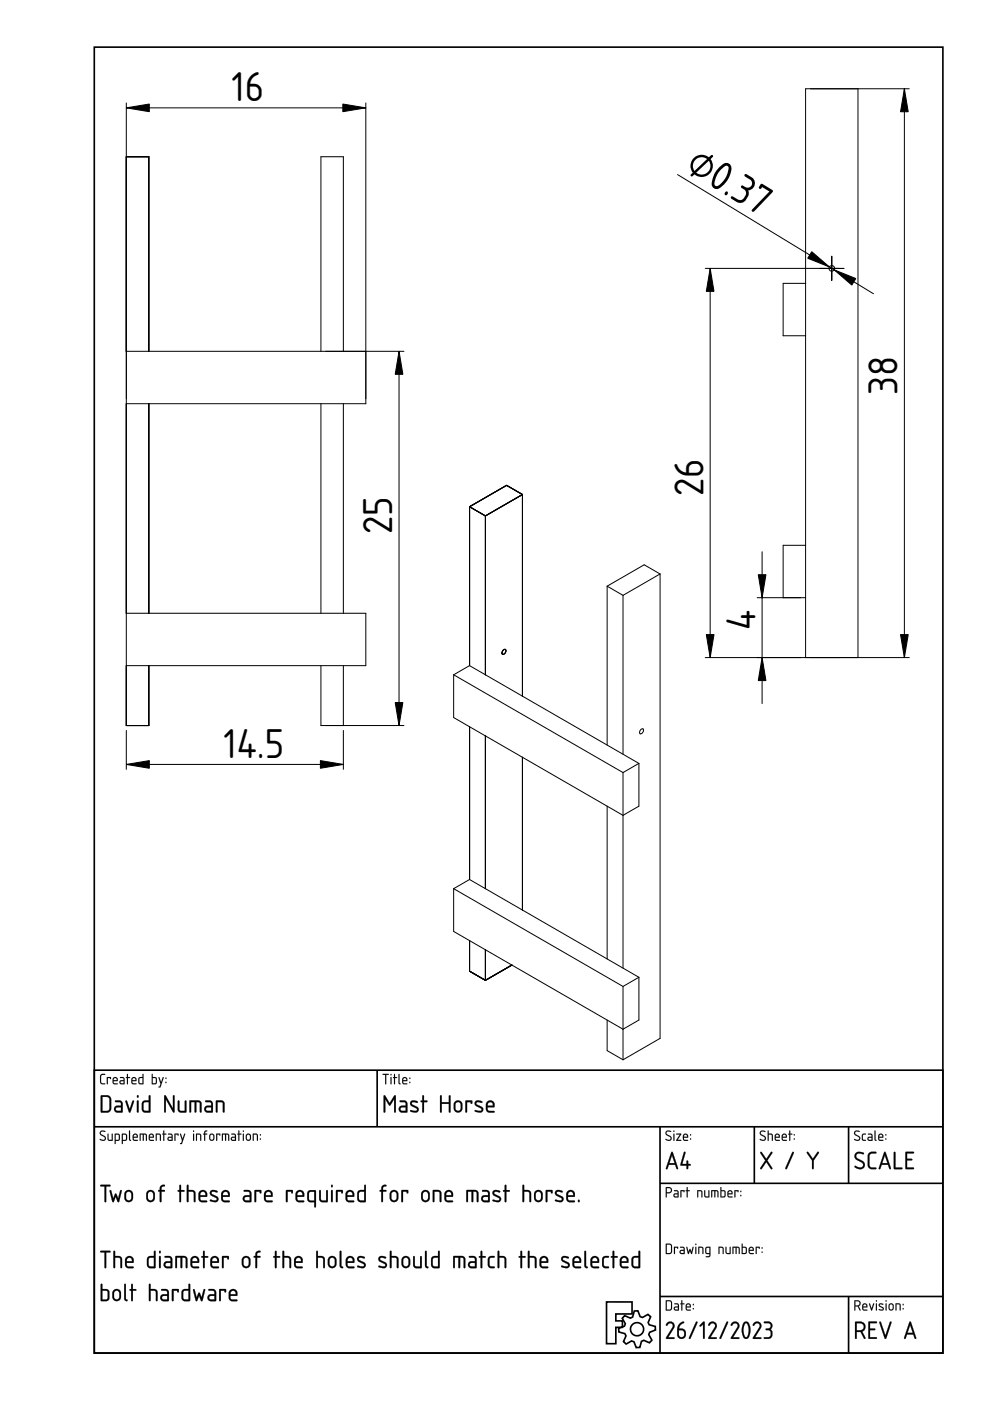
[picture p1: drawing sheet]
<svg xmlns="http://www.w3.org/2000/svg" width="210mm" height="297mm" viewBox="0 0 210 297" stroke-linecap="round" stroke-linejoin="round" font-family="sans-serif">
<defs><g id="words">
<g font-size="8.3">
<text x="49.1" y="21.4">16</text>
<text x="145" y="36" transform="rotate(31 145 36)">⌀0.37</text>
<text x="190.3" y="83.7" transform="rotate(-90 190.3 83.7)">38</text>
<text x="149.1" y="105.2" transform="rotate(-90 149.1 105.2)">26</text>
<text x="83.2" y="113.3" transform="rotate(-90 83.2 113.3)">25</text>
<text x="160.2" y="133.5" transform="rotate(-90 160.2 133.5)">4</text>
<text x="47.4" y="160.6">14.5</text>
</g>
</g></defs>
<g fill="none" stroke="#000" stroke-width=".35">
<path d="M20 10h179.9v276.9h-179.9zM20 226.9h179.9v60h-179.9zM20 238.9h179.9M80 226.9v12M139.9 238.9v48M159.9 238.9v12M179.9 238.9v12M139.9 250.9h60M128.6 276h5.4v2.6h-3.4v1.5h1.4v1.3h-1.4v3.5h-2zM132.4 278.9l1.3 .6 .4-.3 .4-1.2 .7-.1 .5 1.3 .5 .1 1.2-.6 .6 .5-.6 1.2 .3 .5 1.2 .3 .1 .8-1.3 .5-.1 .5 .6 1.1-.5 .6-1.2-.5-.5 .2-.3 1.3h-.8l-.5-1.2-.5-.2-1.1 .7-.6-.6 .5-1.2-.2-.4-1.3-.4v-.8l1.2-.4 .2-.5-.7-1.2zM139.9 274.9h60M179.9 274.9v12"/>
<circle cx="135.1" cy="281.8" r="1.4"/>
</g>
<g fill="#000">
<path d="M21.7 232.6v2.9h1.2l.3-.5v-2.1l-.4-.3zM21.4 232.3l1.5-.1 .6 .7v2.4l-.6 .6-1.5-.1zM24.6 234.9v.4l.2 .2h.9v-.7zM24.4 233.4l1.1-.1 .5 .6v1.9l-.2 .1h-.9a.74 .74 0 0 1-.7-.7 .74 .74 0 0 1 .7-.8h.8l-.1-.5-.2-.2-1-.1zM26.6 233.4l.3 .1 .6 1.7 .6-1.7 .1-.2 .2 .2-.7 2.2-.2 .2-.2-.1zM29.1 233.4h.2l.1 .1v2.2l-.2 .2-.2-.2zM29 232.5a.25 .25 0 0 1 .5 0 .25 .25 0 0 1-.5 0zM30.6 233.7l-.2 .4 .1 1.2 .4 .2h.6v-1.8zM30.2 233.6a1.3 1.3 0 0 1 1.3-.3v-.9l.2-.2 .2 .2v3.3l-.2 .2a1.47 1.47 0 0 1-1.4-.2l-.2-.5v-1.2zM34.9 232.3h.3l1.5 2.7v-2.6v-.2h.3v3.6h-.3l-1.5-2.7v2.6l-.1 .1h-.3zM37.7 233.4h.3v.1l.1 1.8 .3 .2h.8v-2l.2-.2 .1 .2v2.3l-1.1 .1a.84 .84 0 0 1-.7-1.1zM40.2 233.3h1.8a.84 .84 0 0 1 .7 1.1v1.3l-.1 .2-.2-.2v-1.8l-.3-.2h-.5v2v.1h-.3v-2.1h-.8v2v.1h-.3zM43.8 234.9l-.1 .4 .2 .2h.9v-.7zM43.5 233.4l1.1-.1 .5 .6v1.9l-.2 .1h-.9a.74 .74 0 0 1-.7-.7 .74 .74 0 0 1 .7-.8h.8l-.1-.5-.1-.2-1.1-.1zM45.8 233.4a1.44 1.44 0 0 1 1.8 .4v1.8l-.2 .3-.1-.3-.1-1.7-.3-.2h-.8v2l-.2 .2a3.9 3.9 0 0 1-.1-2.5z"/>
<path d="M21.7 232.6v2.9h1.2l.3-.5v-2.1l-.4-.3zM21.7 232.5l1.1 .1 .4 .2v2.5a1.67 1.67 0 0 1-1.5 .3zM21.4 232.2h1.5l.4 .3 .3 .4v2.4l-.7 .6h-1.5zM21.4 232.3v3.5h1.5l.6-.5v-2.4l-.6-.6zM24.7 234.9l-.1 .4 .2 .2h.9v-.7zM24.6 234.9l1.1-.2v.9l-1.1-.2-.1-.2zM24.4 233.3h1.1l.5 .6v1.9l-.2 .1h-.9a.77 .77 0 0 1-.7-.7 .77 .77 0 0 1 .7-.8h.8l-.1-.5-.2-.2-1-.1zM24.4 233.4v.2l1 .1 .2 .2 .1 .5h-.8a.72 .72 0 0 0-.7 .8 .72 .72 0 0 0 .7 .7l1.1-.1v-1.9l-.5-.5zM26.6 233.4l.4 .1 .5 1.7 .5-1.8 .2-.1 .2 .2-.7 2.2-.2 .2-.2-.1-.7-2.2zM26.7 233.4l.6 2.4 .2 .1 .9-2.4-.2-.1-.1 .1-.6 1.7-.6-1.7zM29.1 233.3h.3v.2v2.2l-.2 .2-.2-.2zM29.1 233.4v2.3l.1 .2 .2-.2v-2.2zM29 232.5a.26 .26 0 0 1 .5 0 .26 .26 0 0 1-.5 0zM29.1 232.3v.4h.2v-.4zM30.6 233.7l-.2 .4 .1 1.2 .1 .2h.9v-1.8zM30.6 233.7l1-.1v2h-.7l-.5-.3v-1.2zM30.2 233.6a1.32 1.32 0 0 1 1.3-.3v-.9l.2-.2 .2 .2v3.3l-.2 .2a1.5 1.5 0 0 1-1.4-.2l-.3-.5v-1.2zM30.3 233.6l-.2 .4 .1 1.5 .4 .4h1.1l.2-.2v-3.3l-.2-.2-.1 .2-.1 .9a1.28 1.28 0 0 0-1.2 .3zM34.8 232.2l.4 .1 1.5 2.7-.1-2.6 .1-.2h.3v3.6h-.4l-1.4-2.7v2.6l-.1 .1h-.3zM34.9 232.3v3.5l.2-.1v-2.7l1.6 2.7 .3 .1v-3.5l-.3 .1v2.7l-1.5-2.8zM37.7 233.4h.3l.1 1.9 .3 .2h.8l-.1-2 .3-.2 .2 .2-.1 2.4h-1.1l-.5-.2a3.6 3.6 0 0 1-.2-2.3zM37.8 233.4a3.7 3.7 0 0 0 .1 2.3l.5 .2 1.1-.1v-2.3l-.1-.1-.2 .1v2.1h-.8l-.4-.3v-1.8v-.1zM40.2 233.3h1.8l.5 .2a3 3 0 0 1 .2 2.4l-.3-.1v-.1l-.1-1.9-.7-.1 .1 2-.2 .2-.3-.2 .1-2h-.8v2v.2h-.3zM40.2 233.4v2.4l.3-.1v-2.1h.8v2.2h.3v-.1v-2.1l.5 .1 .3 .2v1.8l.2 .2 .1-.2v-1.3a.81 .81 0 0 0-.7-1.1zM43.8 234.9l-.1 .4 .2 .2h.9v-.7zM43.7 234.9l1.1-.2v.9l-1-.2-.2-.2zM43.5 233.3h1.1l.5 .6 .1 1.9-.3 .1h-.9a.77 .77 0 0 1-.7-.7 .77 .77 0 0 1 .7-.8h.8l-.1-.5-.2-.2-1-.1zM43.6 233.4v.2l1 .1 .2 .2v.5h-.8a.72 .72 0 0 0-.7 .8 .72 .72 0 0 0 .7 .7l1.1-.1v-1.9l-.5-.5zM45.8 233.3h1.1l.5 .2a3.5 3.5 0 0 1 .2 2.3h-.3l-.1-.2-.1-1.8-1-.1v2v.1h-.3zM45.8 233.4v2.4l.3-.1v-2.1h.8l.4 .3v1.7l.1 .3 .2-.3v-1.2a.8 .8 0 0 0-.7-1.1z"/>
<path d="M21.4 227.8l.9-.1v.2h-.7l-.2 .2v1.2l.2 .4h.6l.1 .2h-.7l-.4-.4v-1.3zM22.7 228.4h.8l-.1 .4-.1-.2h-.4l-.1 1.3zM24.2 228.7l-.1 .3h.7l-.2-.4zM24.1 228.5a.55 .55 0 0 1 .7 0 .55 .55 0 0 1 .1 .7h-.8l.1 .5 .8 .1-.7 .1a.91 .91 0 0 1-.2-1.4zM25.6 229.3l.1 .4h.5v-.5zM25.5 228.4h.7l.2 .4v1.1h-.7a.44 .44 0 0 1-.4-.4 .44 .44 0 0 1 .4-.5h.5v-.3l-.7-.2zM26.9 227.7l.2 .1v.6l.5 .1-.5 .1-.1 1.3-.1-1.3-.2-.1 .2-.1zM28.1 228.7v.3h.6l-.1-.4zM28 228.5a.55 .55 0 0 1 .8 0 .55 .55 0 0 1 0 .7h-.7l.1 .5 .7 .1-.6 .1a.91 .91 0 0 1-.3-1.4zM29.6 228.6v.1a.63 .63 0 0 0-.1 .7 .63 .63 0 0 0 .7 .3v-1.1zM29.4 228.5l.8-.2v-.5l.2-.1v2.2h-.8l-.2-.3zM32.4 228.6v1.1h.4a.78 .78 0 0 0 .2-1.1zM32.2 227.7l.2 .1v.6h.6l.2 .2 .1 .9-.3 .4-.8-.1zM33.6 228.4l.2 .1 .3 1 .4-1.1 .2 .1-.8 2.1-.3-.1 .3-.1 .1-.6zM35.1 229.4h.2v.2h-.2zM35.1 228.5h.2v.2h-.2z"/>
<path d="M21.4 227.8l.9-.1v.2h-.7l-.1 .2-.1 1.2 .1 .3 .8 .1v.2h-.7l-.4-.3v-1.4zM21.4 227.8l-.2 .4 .1 1.3 .2 .3 .8 .1-.1-.2h-.6l-.2-.4v-1.2l.2-.2h.7v-.2zM22.7 228.4h.9l-.2 .4-.1-.2h-.4v1.2l-.1 .1-.2-.1zM22.7 228.4l.1 1.5 .1-1.4h.4l.1 .3 .1-.4zM24.2 228.7l-.1 .3h.7l-.2-.4zM24.2 228.7a.36 .36 0 0 1 .4-.1 .36 .36 0 0 1 .2 .4h-.7zM24.1 228.5a.56 .56 0 0 1 .7 0 .56 .56 0 0 1 .1 .7h-.8l.1 .4 .8 .2-.7 .1a.92 .92 0 0 1-.2-1.4zM24.1 228.5l-.2 .4 .1 .9 .9 .1v-.2h-.7l-.1-.3v-.2h.8l-.1-.7-.4-.1zM25.6 229.3l.1 .4h.5v-.5zM25.6 229.3l.6-.1v.5l-.6-.1zM25.4 228.4h.8l.2 .4v1.1h-.7a.46 .46 0 0 1-.4-.4 .46 .46 0 0 1 .4-.5h.5v-.3l-.8-.2zM25.5 228.4v.1l.7 .2v.3h-.5a.43 .43 0 0 0-.4 .5 .43 .43 0 0 0 .4 .4h.7v-1.1l-.2-.4zM26.9 227.7l.2 .1v.6l.5 .1-.5 .1v1.2l-.1 .1-.1-.1v-1.2l-.2-.1 .2-.1zM27 227.7l-.1 .7-.2 .1 .2 .1 .1 1.3 .1-1.3 .5-.1-.5-.1v-.6zM28.1 228.7v.3h.6l-.2-.4zM28.1 228.7a.36 .36 0 0 1 .5-.1 .36 .36 0 0 1 .1 .4h-.7zM28 228.5a.56 .56 0 0 1 .8 0 .56 .56 0 0 1 0 .7h-.7v.4l.9 .2-.7 .1a.92 .92 0 0 1-.3-1.4zM28 228.5l-.1 .4 .1 .9 .9 .1v-.2h-.7l-.2-.3v-.2h.9l-.1-.7-.4-.1zM29.7 228.6l-.1 1 .6 .1v-1.1zM29.6 228.6l.6-.1v1.2h-.3a.65 .65 0 0 1-.3-1.1zM29.4 228.5l.8-.2v-.5l.2-.1v2.2h-.8l-.2-.3zM29.4 228.5v1.1l.2 .3h.8v-2.2l-.2 .1v.6zM32.4 228.6v1.1h.4a.76 .76 0 0 0 0-1.1zM32.4 228.5h.4a.73 .73 0 0 1 .2 1.1l-.6 .1zM32.2 227.7l.2 .1v.6h.6l.3 .2-.1 1.1-.2 .2-.8-.1zM32.2 227.7v2.1l.8 .1 .3-.4-.1-.9-.2-.2h-.6v-.6zM33.6 228.4l.2 .1 .3 1 .4-1.1 .1-.1 .1 .2-.8 2.1-.3-.1 .3-.1 .1-.6zM33.6 228.4l.4 1.4-.1 .6-.3 .1 .3 .1 .8-2.1-.2-.1-.4 1.1-.3-1zM35.1 229.4h.2v.2h-.2zM35.1 229.4v.2h.2v-.2zM35.1 228.5h.2v.2h-.2zM35.1 228.5v.2h.2v-.2z"/>
<path d="M81.1 227.7h1.2l.1 .1-.5 .1v1.9l-.1 .1-.1-.1v-1.9h-.6zM81.2 227.7v.2h.5l.1 2 .1-2 .5-.1zM82.8 228.4l.2 .1v1.3l-.1 .1-.1-.1zM82.8 228.4l.1 1.5 .1-1.4zM82.8 227.8a.15 .15 0 0 1 .3 0 .15 .15 0 0 1-.3 0zM82.8 227.7v.3h.2v-.3zM83.6 227.7l.2 .1-.1 .6 .5 .1-.5 .1 .1 1.2-.2 .1-.1-.1v-1.2l-.2-.1 .2-.1zM83.6 227.7v.7l-.3 .1 .3 .1v1.3l.1-1.3 .5-.1-.5-.1v-.6zM84.5 227.7l.2 .1v1.7l.2 .3-.1 .1-.3-.3zM84.5 227.7v1.9l.1 .2 .2 .1-.1-2.1zM85.6 228.7l-.1 .3h.7l-.2-.4zM85.5 228.7a.36 .36 0 0 1 .5-.1 .36 .36 0 0 1 .2 .4h-.7zM85.4 228.5a.56 .56 0 0 1 .8 0 .56 .56 0 0 1 .1 .7h-.8v.4l.9 .2-.7 .1a.92 .92 0 0 1-.3-1.4zM85.5 228.5l-.2 .4 .1 .9 .9 .1v-.2h-.7l-.1-.3v-.2h.8l-.1-.7-.4-.1zM86.8 229.4h.2v.2h-.2zM86.8 229.4v.2h.2v-.2zM86.8 228.5h.2v.2h-.2zM86.8 228.5v.2h.2v-.2z"/>
<path d="M81.1 227.7l1.3 .1-.5 .1-.1 2-.1-2h-.6zM82.8 228.4l.2 .1-.1 1.4zM82.8 227.8a.15 .15 0 0 1 .3 0 .15 .15 0 0 1-.3 0zM83.6 227.7l.1 .1v.6l.5 .1-.5 .1-.1 1.3-.1-1.3-.2-.1 .2-.1zM84.5 227.7l.2 .1v1.7l.2 .3-.1 .1-.3-.3zM85.6 228.7l-.1 .3h.7l-.2-.4zM85.5 228.5a.55 .55 0 0 1 .7 0 .55 .55 0 0 1 .1 .7h-.8l.1 .5 .8 .1-.7 .1a.91 .91 0 0 1-.2-1.4zM86.8 229.4h.2v.2h-.2zM86.8 228.5h.2v.2h-.2z"/>
<path d="M81.4 232.2l.3 .1 .9 1.6 1-1.6 .3-.1v3.7h-.3l-.1-.2v-2.7l-.9 1.5-.9-1.4v2.6v.2h-.3zM81.4 232.3v3.5h.2l.1-.1v-2.7l.9 1.4 1-1.5v2.8v.1h.3v-3.5h-.3l-1 1.6-.9-1.6zM85 234.9v.4l.1 .2h.9v-.7zM85 234.9l1-.2v.9l-1-.2-.1-.2zM84.8 233.3h1.1l.5 .6v1.9l-.2 .1h-1a.77 .77 0 0 1-.7-.7 .77 .77 0 0 1 .8-.8h.7v-.5l-.2-.2-1-.1zM84.8 233.4v.2l1 .1 .2 .2v.5h-.7a.72 .72 0 0 0-.7 .8 .72 .72 0 0 0 .6 .7l1.1-.1v-1.9l-.4-.5zM87.1 233.5a1.2 1.2 0 0 1 1.5 .2l-.2 .2a.81 .81 0 0 0-1.1 .1l.2 .2 .9 .4a.68 .68 0 0 1 .4 .9 .68 .68 0 0 1-.9 .4l-.9-.3 .1-.3 1 .2 .3-.1-.1-.3-1-.5a.68 .68 0 0 1-.2-1.1zM87.1 233.5l-.1 .4 .1 .5 1.1 .5 .2 .3a.8 .8 0 0 1-1.2 .2h-.2l.1 .3 1 .2 .4-.1a.61 .61 0 0 0 .3-.6 .61 .61 0 0 0-.4-.5l-.9-.5-.2-.2a.61 .61 0 0 1 1-.2h.2v-.3l-.9-.2zM89.6 232.2h.3v.2v.9h.6l.2 .2-.3 .2h-.5v2l-.2 .2-.2-.2v-2l-.3-.1-.1-.1 .1-.1 .3-.1zM89.6 232.3v1.1l-.4 .1 .4 .1v2.1l.1 .2 .2-.2v-2.1l.7-.1-.1-.1h-.6v-1zM93.3 232.2h.3l.1 .2v1.3h1.5l-.1-1.3 .1-.1h.3v3.6h-.3l-.1-.2 .1-1.7h-1.5v1.7l-.1 .2h-.3zM93.4 232.3v3.5l.2-.1v-1.7h1.6v1.7l.3 .1v-3.5l-.3 .1v1.3h-1.6v-1.3v-.1zM96.7 233.8l-.1 .3v.9a.58 .58 0 0 0 .8 .4l.3-.5-.1-.9-.5-.3zM96.7 233.8l.4-.2 .4 .2 .2 .3v.8a.59 .59 0 0 1-.5 .7 .59 .59 0 0 1-.7-.6l.1-.9zM96.5 233.5a.94 .94 0 0 1 1.6 .6 1.53 1.53 0 0 1-.3 1.6l-.7 .2-.6-.2a1.81 1.81 0 0 1 0-2.2zM96.6 233.5l-.4 .7a1.4 1.4 0 0 0 .5 1.6 .89 .89 0 0 0 1.3-.8v-1.1l-.2-.3-.7-.3zM98.7 233.3h1.2l.3 .2-.1 .5-.1 .1-.2-.1v-.3h-.8l.1 2-.3 .2-.2-.2zM98.7 233.4a4.3 4.3 0 0 0 .1 2.5l.2-.2v-2.1h.8l.2 .4 .1-.5-.2-.2zM100.8 233.5a1.2 1.2 0 0 1 1.5 .2l-.2 .2a.81 .81 0 0 0-1.1 .1l.2 .2 .9 .4a.68 .68 0 0 1 .3 .9 .68 .68 0 0 1-.8 .4l-1-.3 .2-.3 1 .2 .3-.1-.1-.3-1-.5a.68 .68 0 0 1-.2-1.1zM100.8 233.5l-.1 .4 .1 .5 1.1 .5 .2 .3a.8 .8 0 0 1-1.2 .2h-.2l.1 .3 1 .2 .4-.1a.61 .61 0 0 0 .2-.6 .61 .61 0 0 0-.3-.5l-.9-.5-.2-.2a.61 .61 0 0 1 1-.2h.2v-.3l-.9-.2zM103.5 233.9l-.1 .5h1.1l-.1-.5a.61 .61 0 0 0-.9 0zM103.5 233.9a.59 .59 0 0 1 .8-.2 .59 .59 0 0 1 .2 .7h-1.1zM103.3 233.5a.94 .94 0 0 1 1.3 0 .94 .94 0 0 1 .1 1.3h-1.3l.2 .7h1.1l.2 .2-.2 .2h-.9a.92 .92 0 0 1-.8-1.2 1.08 1.08 0 0 1 .3-1.2zM103.4 233.6a2.22 2.22 0 0 0-.2 2.1l.6 .2h.9l.1-.2-.1-.1-1.2-.1-.1-.4v-.4h1.4v-.7l-.2-.4-.6-.3z"/>
<path d="M81.4 232.3h.3l.9 1.6 1-1.6h.3v3.5h-.3v-.1v-2.7l-1 1.4-.9-1.4v2.7l-.1 .1h-.2zM85 234.9l-.1 .4 .2 .2h.9v-.7zM84.8 233.4l1.1-.1 .5 .6v1.9l-.2 .1h-1a.74 .74 0 0 1-.7-.7 .74 .74 0 0 1 .8-.8h.7v-.5l-.2-.2-1-.1zM87.1 233.5a1.2 1.2 0 0 1 1.5 .2l-.2 .1-.6-.1a.34 .34 0 0 0-.4 0 .34 .34 0 0 0-.1 .4l1.1 .5a.71 .71 0 0 1 .2 1 .71 .71 0 0 1-1 .2l-.6-.2v-.2h.2a.78 .78 0 0 0 1.2-.2l-.2-.2-.9-.5a.66 .66 0 0 1-.2-1zM89.6 232.3h.2l.1 .1v.9h.6l.1 .2-.2 .2h-.5v2l-.2 .2-.2-.2v-2l-.3-.2 .3-.2zM93.3 232.3h.3l.1 .1v1.3h1.5v-1.3v-.1h.3v3.5l-.3 .1v-.2v-1.7h-1.5v1.7l-.1 .2h-.3zM96.7 233.8l-.1 .3v.9a.57 .57 0 0 0 .6 .5 .57 .57 0 0 0 .5-.6v-.8l-.2-.3-.4-.1zM96.5 233.5a.92 .92 0 0 1 1.5 .6 1.51 1.51 0 0 1-.3 1.6 .92 .92 0 0 1-.9 .1 .92 .92 0 0 1-.6-.8v-1.1zM98.7 233.4l1.2-.1 .2 .2-.1 .5h-.2v-.3h-.8v2l-.2 .2a3.9 3.9 0 0 1-.1-2.5zM100.8 233.5a1.2 1.2 0 0 1 1.5 .2l-.2 .1-.6-.1a.34 .34 0 0 0-.4 0 .34 .34 0 0 0-.1 .4l1.1 .5a.71 .71 0 0 1 .2 1 .71 .71 0 0 1-1 .2l-.6-.2v-.2h.2a.78 .78 0 0 0 1.2-.2l-.2-.2-.9-.5a.66 .66 0 0 1-.2-1zM103.5 233.9l-.1 .5h1.1a.58 .58 0 0 0-.3-.7 .58 .58 0 0 0-.7 .2zM103.3 233.5a.92 .92 0 0 1 1.3 .1 .92 .92 0 0 1 .1 1.2h-1.3l.2 .7h1.1l.2 .2-.2 .2h-.9a.89 .89 0 0 1-.8-1.2 1.14 1.14 0 0 1 .3-1.2z"/>
<path d="M21.3 239.8a.7 .7 0 0 1 1 .2h-.1a.48 .48 0 0 0-.5-.1 .48 .48 0 0 0-.3 .5l1 .7-.1 .7a.76 .76 0 0 1-1.1-.3l.8 .2 .2-.4-1-.9zM21.3 239.9l-.1 .5 .8 .6a.37 .37 0 0 1 .2 .5 .37 .37 0 0 1-.5 .2l-.5-.2v.2a.67 .67 0 0 0 .8 .2 .67 .67 0 0 0 .4-.8l-1.1-.8 .2-.4 .7 .1 .1-.2-.6-.1zM22.8 240.4l.2 .1v1l.7 .2v-1.2l.2-.1v1.5h-.7l-.3-.1zM22.8 240.4l.1 1.3 1 .2v-1.5l-.2 .1v1.2h-.5l-.2-.2v-1zM24.5 240.6v1.1l.6-.1v-1zM24.5 240.6l.7 .1-.1 1h-.6zM24.3 240.4h.9l.2 .4-.1 1-.8 .1-.1 .7-.1-.2zM24.4 240.4l-.1 2.1 .2-.1v-.5h.5a.94 .94 0 0 0 .3-1.4zM26 240.6v1.1l.6-.1 .1-1zM26 240.6l.7 .1-.1 1h-.6zM25.9 240.4h.8l.3 .4-.2 1-.8 .1-.1 .7-.1-.2zM25.9 240.4v2.1l.1-.1v-.5h.5a.94 .94 0 0 0 .3-1.4zM27.4 239.7l.2 .1v1.7l.2 .3-.1 .1-.4-.3zM27.4 239.7v1.9v.2l.3 .1-.1-2.1zM28.4 240.7l-.1 .3h.7l-.2-.4zM28.4 240.7a.36 .36 0 0 1 .5-.1 .36 .36 0 0 1 .1 .4h-.7zM28.3 240.5a.56 .56 0 0 1 .8 0 .56 .56 0 0 1 0 .7h-.8l.1 .4 .8 .2-.6 .1a.92 .92 0 0 1-.3-1.4zM28.3 240.5l-.2 .4 .2 .9 .9 .1v-.2h-.8l-.1-.3v-.2h.9l-.1-.7-.4-.1zM29.6 240.3l1.4 .1 .2 .4-.1 1.1-.2-.1v-1.2h-.4v1.2l-.1 .1-.1-.1v-1.2h-.5v1.2l-.2 .1zM29.7 240.4l-.1 1.5 .2-.1v-1.3h.5l.1 1.4 .1-1.4 .4 .1 .1 1.2h.1a1.36 1.36 0 0 0-.2-1.4zM31.8 240.7v.3h.6l-.2-.4zM31.8 240.7a.36 .36 0 0 1 .5-.1 .36 .36 0 0 1 .1 .4h-.7zM31.7 240.5a.56 .56 0 0 1 .8 0 .56 .56 0 0 1 0 .7h-.7v.4l.9 .2-.7 .1a.92 .92 0 0 1-.3-1.4zM31.7 240.5l-.1 .4 .1 .9 .9 .1v-.2h-.8l-.1-.3v-.2h.9l-.1-.7-.4-.1zM33 240.4l.7-.1 .3 .2 .1 1.4-.2-.2-.1-1.1h-.6v1.2l-.2 .1zM33.1 240.4v1.4h.1v-1.3l.7 .2 .1 1.2 .1-.7a.7 .7 0 0 0-.2-.8 .7 .7 0 0 0-.8 0zM34.6 239.7l.2 .1v.6l.5 .1-.5 .1v1.2l-.1 .1-.1-.1v-1.2l-.2-.1 .2-.1zM34.7 239.7l-.1 .7-.2 .1h.2l.1 1.4 .1-1.4h.5l-.5-.1v-.6zM35.8 241.3l.1 .3 .5 .1v-.5zM35.8 241.3l.6-.1v.5l-.6-.1zM35.6 240.4h.8l.2 .4v1.1h-.7a.46 .46 0 0 1-.4-.5 .46 .46 0 0 1 .4-.4h.5v-.3l-.8-.2zM35.7 240.4v.1l.7 .2v.3h-.5a.43 .43 0 0 0-.4 .4 .43 .43 0 0 0 .4 .5l.7-.1v-1l-.3-.4zM37 240.4h.9l-.1 .4-.1-.2h-.5v1.2l-.1 .1-.1-.1zM37 240.4l.1 1.5 .1-1.4h.5l.1 .3 .1-.4zM38.2 240.4h.2l.3 1.1 .3-1.1 .2-.1 .1 .2-.8 2.1-.4-.1 .3-.1 .2-.6zM38.2 240.4l.4 1.4-.2 .6-.2 .1h.3l.7-2-.1-.1-.4 1.1-.3-1zM40.9 240.4l.3 .1v1.3l-.2 .1-.1-.1zM41 240.4v1.5l.1-1.4zM40.9 239.8a.15 .15 0 0 1 .3 0 .15 .15 0 0 1-.3 0zM41 239.7v.3h.1v-.3zM41.6 240.4l.6-.1 .4 .2v1.4l-.2-.2v-1.1h-.6v1.2l-.2 .1zM41.6 240.4v1.4h.1v-1.3l.7 .2 .2 1.2v-.7a.7 .7 0 0 0-.2-.8 .7 .7 0 0 0-.8 0zM43.4 239.8l.5-.1v.2h-.3l-.1 .4 .5 .1-.5 .2v1.2l-.1 .1-.1-1.3-.2-.2 .2-.1zM43.4 239.8l-.1 .6h-.2l.2 .1 .1 1.4 .1-1.4 .4-.1h-.4v-.4l.4-.1v-.2zM44.7 240.6l-.1 .9 .5 .1 .1-.8-.2-.2zM44.7 240.6h.4l.2 .7a.36 .36 0 0 1-.4 .4 .36 .36 0 0 1-.4-.3zM44.5 240.4l.1 .1a.55 .55 0 0 1 .5-.1 .55 .55 0 0 1 .4 .4l-.1 .8-.3 .3h-.4l-.4-.6 .1-.6zM44.6 240.5l-.2 .2v.6a.53 .53 0 0 0 .5 .6 .53 .53 0 0 0 .5-.6l-.1-.8-.4-.1zM45.9 240.4h.8l-.1 .4-.1-.2h-.5l.1 1.2-.2 .1-.1-.1zM45.9 240.4v1.5l.1-1.4h.5l.1 .3 .1-.4zM47.1 240.3l1.4 .1 .1 .4v1.1l-.2-.1-.1-1.2h-.4v1.2l-.1 .1-.1-.1v-1.2h-.4v1.2l-.2 .1zM47.1 240.4v1.5l.1-.1v-1.3h.5l.1 1.4 .1-1.4 .4 .1 .1 1.2h.2a1.36 1.36 0 0 0-.3-1.4zM49.2 241.3l.1 .3 .5 .1v-.5zM49.2 241.3l.6-.1v.5l-.6-.1zM49.1 240.4h.7l.3 .4-.1 1.1h-.6a.46 .46 0 0 1-.5-.5 .46 .46 0 0 1 .5-.4h.4v-.3l-.7-.2zM49.1 240.4v.1l.7 .2v.3h-.4a.43 .43 0 0 0-.5 .4 .43 .43 0 0 0 .5 .5l.6-.1v-1l-.2-.4zM50.6 239.7l.2 .1-.1 .6 .5 .1-.5 .1 .1 1.2-.2 .1-.1-.1v-1.2l-.2-.1 .2-.1zM50.6 239.7v.7l-.3 .1h.3v1.4l.1-1.4h.5l-.5-.1v-.6zM51.5 240.4l.2 .1v1.3l-.1 .1-.1-.1zM51.5 240.4l.1 1.5 .1-1.4zM51.5 239.8a.15 .15 0 0 1 .3 0 .15 .15 0 0 1-.3 0zM51.5 239.7v.3h.2v-.3zM52.4 240.6v.9l.5 .1 .1-.8-.2-.2zM52.4 240.6h.5l.1 .7a.36 .36 0 0 1-.3 .4 .36 .36 0 0 1-.4-.3zM52.3 240.4l.5-.1 .4 .4v.8l-.3 .4h-.5l-.3-.4v-.8zM52.3 240.5l-.1 .2-.1 .6a.53 .53 0 0 0 .6 .6 .53 .53 0 0 0 .5-.6l-.2-.8-.4-.1zM53.6 240.4l.7-.1 .3 .2 .1 1.4-.2-.2-.1-1.1h-.6v1.2l-.2 .1zM53.6 240.4v1.4h.2v-1.3l.7 .2 .1 1.2 .1-.7a.7 .7 0 0 0-.2-.8 .7 .7 0 0 0-.9 0zM55.1 241.4h.2v.2h-.2zM55.1 241.4v.2h.2v-.2zM55.1 240.5h.2v.2h-.2zM55.1 240.5v.2h.2v-.2z"/>
<path d="M21.3 239.8a.64 .64 0 0 1 1 .2h-.1a.49 .49 0 0 0-.5-.1 .49 .49 0 0 0-.3 .5l.7 .4a.6 .6 0 0 1 .2 .9 .6 .6 0 0 1-.9 .1l-.2-.2v-.1a.51 .51 0 0 0 .6 .2 .51 .51 0 0 0 .4-.5l-.9-.6-.2-.4zM22.8 240.4l.2 .1v1l.2 .2h.5v-1.2l.2-.1v1.5l-1-.1zM24.5 240.6v1.1h.6l.1-1zM24.3 240.4a.77 .77 0 0 1 1 .1 .77 .77 0 0 1 .1 .9l-.2 .5h-.7v.6h-.2zM26 240.6v1.1h.6l.1-1zM25.9 240.4a.77 .77 0 0 1 .9 .1 .77 .77 0 0 1 .1 .9l-.2 .5h-.7v.6h-.1zM27.4 239.7l.2 .1v1.7l.2 .3-.1 .1-.3-.3zM28.4 240.7l-.1 .3h.7l-.2-.4zM28.3 240.5a.55 .55 0 0 1 .8 0 .55 .55 0 0 1 0 .7h-.8l.1 .5 .8 .1-.6 .1a.91 .91 0 0 1-.3-1.4zM29.6 240.4h1.3a1.25 1.25 0 0 1 .2 1.5l-.2-1.2-.2-.1h-.2l-.1 1.3-.1-.1v-1.2h-.5v1.2l-.2 .1zM31.8 240.7v.3h.6l-.2-.4zM31.7 240.5a.55 .55 0 0 1 .8 0 .55 .55 0 0 1 0 .7h-.7l.1 .5 .7 .1-.6 .1a.91 .91 0 0 1-.3-1.4zM33 240.4a.71 .71 0 0 1 .9 0 .71 .71 0 0 1 .2 .8l-.1 .7-.1-1.2-.7-.1v1.2l-.2 .1zM34.6 239.7l.2 .1v.6l.5 .1-.5 .1-.1 1.3-.1-1.3-.2-.1 .2-.1zM35.8 241.3l.1 .4h.5v-.5zM35.6 240.4h.8l.2 .4v1.1h-.7a.44 .44 0 0 1-.4-.5 .44 .44 0 0 1 .4-.4h.5v-.3l-.8-.2zM37 240.4h.9l-.1 .4-.1-.2h-.5l-.1 1.3zM38.2 240.4l.2 .1 .3 1 .4-1.1 .2 .1-.8 2.1-.3-.1 .2-.1 .2-.6zM41 240.4l.1 .1-.1 1.4zM40.9 239.8a.15 .15 0 0 1 .3 0 .15 .15 0 0 1-.3 0zM41.6 240.4a.71 .71 0 0 1 .8 0 .71 .71 0 0 1 .3 .8l-.1 .7-.2-1.2-.6-.1v1.2l-.2 .1zM43.4 239.8l.5-.1v.2l-.4 .1v.3l.4 .1-.4 .2-.1 1.3-.1-1.3-.2-.2 .2-.1zM44.7 240.6l-.1 .8a.34 .34 0 0 0 .3 .3 .34 .34 0 0 0 .3-.4l-.1-.7zM44.6 240.5l.6-.1a.93 .93 0 0 1-.1 1.5l-.4-.1a.96 .96 0 0 1-.1-1.3zM45.9 240.4h.8l-.1 .4-.1-.2h-.5l-.1 1.3zM47.1 240.4h1.2a1.25 1.25 0 0 1 .2 1.5l-.1-1.2-.3-.1h-.2l-.1 1.3-.1-.1v-1.2h-.4v1.2l-.2 .1zM49.2 241.3l.1 .4h.5v-.5zM49.1 240.4h.7l.2 .4v1.1h-.6a.44 .44 0 0 1-.5-.5 .44 .44 0 0 1 .5-.4h.4v-.3l-.7-.2zM50.6 239.7l.1 .1v.6l.5 .1-.5 .1-.1 1.3-.1-1.3-.2-.1 .2-.1zM51.5 240.4l.2 .1-.1 1.4zM51.5 239.8a.15 .15 0 0 1 .3 0 .15 .15 0 0 1-.3 0zM52.4 240.6l-.1 .8a.34 .34 0 0 0 .4 .3 .34 .34 0 0 0 .3-.4l-.1-.7zM52.3 240.5l.6-.1a.93 .93 0 0 1 0 1.5l-.4-.1a.96 .96 0 0 1-.2-1.3zM53.6 240.4a.71 .71 0 0 1 .9 0 .71 .71 0 0 1 .2 .8l-.1 .7-.1-1.2-.7-.1v1.2l-.2 .1zM55.1 241.4h.2v.2h-.2zM55.1 240.5h.2v.2h-.2z"/>
<path d="M21.3 251.2h2l.2 .2-.2 .2-.8-.1v3.2l-.2 .2-.2-.2 .1-3.2h-.9zM21.3 251.3v.2h.9v3.2l.1 .2 .2-.2v-3.2h.8l.1-.1-.1-.2zM23.3 252.3l.3 .1 .4 1.7 .3-.9 .2-.2 .2 .2 .4 .9 .3-1.6 .4-.2-.6 2.6-.3-.2-.4-1-.3 1-.4 .2zM23.3 252.4l.6 2.4 .2-.1 .4-1 .4 1 .3 .1 .6-2.4-.3 .1-.4 1.7-.4-1-.2-.1-.5 1.1-.4-1.7zM26.9 252.8l-.1 .3-.1 .9a.58 .58 0 0 0 .9 .4l.2-.5v-1l-.5-.2zM26.9 252.8l.4-.2 .4 .2 .2 .3v.8a.59 .59 0 0 1-.6 .6 .59 .59 0 0 1-.6-.5v-1zM26.7 252.5a.92 .92 0 0 1 1-.2 .92 .92 0 0 1 .5 .8 1.53 1.53 0 0 1-.3 1.6l-.6 .2-.6-.2a1.81 1.81 0 0 1 0-2.2zM26.7 252.5l-.3 .7a1.4 1.4 0 0 0 .5 1.5 .89 .89 0 0 0 1.3-.7l-.1-1.1-.2-.3-.6-.3zM31.6 252.8l-.2 .3v.9a.58 .58 0 0 0 .9 .4l.2-.5-.1-1-.5-.2zM31.5 252.8l.4-.2 .4 .2 .2 .3v.8a.59 .59 0 0 1-.5 .6 .59 .59 0 0 1-.7-.5l.1-1zM31.3 252.5a.92 .92 0 0 1 1-.2 .92 .92 0 0 1 .6 .8 1.53 1.53 0 0 1-.3 1.6l-.7 .2-.6-.2a1.81 1.81 0 0 1 0-2.2zM31.4 252.5l-.4 .7a1.4 1.4 0 0 0 .5 1.5 .89 .89 0 0 0 1.3-.7v-1.1l-.2-.3-.7-.3zM34.1 251.4l.3-.2h.5v.3l-.5 .1-.2 .7h.6l.2 .2-.2 .2h-.6l.1 2-.2 .2-.2-.2v-2l-.4-.1v-.1v-.2h.4v-.6zM34.1 251.4l-.2 .9-.4 .2 .4 .1v2.1l.2 .2 .1-.2v-2.1h.6l.2-.1-.2-.2h-.6l.1-.5 .6-.3v-.3h-.5zM38.1 251.2h.3v.2v.9h.5l.3 .2-.3 .2h-.5v2l-.2 .2-.2-.2v-2l-.3-.1-.1-.1 .1-.2h.3zM38.1 251.3v1l-.4 .2 .4 .1v2.1l.1 .2 .2-.2v-2.1l.7-.1-.2-.2h-.5v-.9zM39.6 251.2h.3l.1 1.1a1.37 1.37 0 0 1 1.3 .2l.2 .5-.1 1.8h-.3v-.1l-.1-1.8-1-.2v2l-.1 .1h-.3zM39.7 251.3v3.5l.2-.1v-2.1h.8l.4 .2v1.9l.3 .1v-1.8l-.2-.5a1.32 1.32 0 0 0-1.2-.2l-.1-1zM42.6 252.9l-.1 .5h1.1l-.2-.5a.61 .61 0 0 0-.8 0zM42.6 252.9a.59 .59 0 0 1 .7-.2 .59 .59 0 0 1 .3 .7h-1.2zM42.4 252.5a.92 .92 0 0 1 1.3 0 .92 .92 0 0 1 .1 1.3h-1.4l.2 .7h1.1l.3 .2-.3 .2h-.9a.92 .92 0 0 1-.7-1.2 1.17 1.17 0 0 1 .3-1.2zM42.4 252.6a2.22 2.22 0 0 0-.1 2.1l.5 .2h.9l.2-.2-.2-.1-1.1-.1-.2-.4v-.4h1.5v-.7l-.2-.4-.7-.3zM44.6 252.5a1.2 1.2 0 0 1 1.6 .1l-.2 .3a.81 .81 0 0 0-1.1 .1l.1 .2 .9 .4a.68 .68 0 0 1 .4 .9 .68 .68 0 0 1-.9 .4l-.9-.3 .1-.3 1 .2 .3-.1v-.3l-1-.5a.68 .68 0 0 1-.3-1.1zM44.7 252.5l-.2 .4 .2 .5 1.1 .5 .2 .3a.8 .8 0 0 1-1.3 .2h-.2l.1 .3 1.1 .2 .3-.1a.61 .61 0 0 0 .3-.6 .61 .61 0 0 0-.4-.5l-.9-.5-.2-.2a.61 .61 0 0 1 1-.2h.3l-.1-.3-.9-.2zM47.4 252.9l-.1 .5h1.1l-.1-.5a.61 .61 0 0 0-.9 0zM47.4 252.9a.59 .59 0 0 1 .7-.2 .59 .59 0 0 1 .3 .7h-1.2zM47.2 252.5a.92 .92 0 0 1 1.3 0 .92 .92 0 0 1 .1 1.3h-1.3l.1 .7h1.1l.3 .2-.3 .2h-.9a.92 .92 0 0 1-.7-1.2 1.17 1.17 0 0 1 .3-1.2zM47.2 252.6a2.22 2.22 0 0 0-.1 2.1l.5 .2h.9l.2-.2-.2-.1-1.1-.1-.2-.4v-.4h1.5v-.7l-.2-.4-.7-.3zM51.9 253.9v.4l.2 .2h.8v-.7zM51.9 253.9l1.1-.2v.8l-1.1-.1-.1-.2zM51.7 252.3h1.1l.5 .6v1.9l-.2 .1h-.9a.77 .77 0 0 1-.8-.8 .77 .77 0 0 1 .8-.7h.7v-.5l-.2-.2-1-.1zM51.7 252.4v.2l1 .1 .2 .2 .1 .5h-.8a.72 .72 0 0 0-.7 .7 .72 .72 0 0 0 .7 .8l1.1-.2v-1.8l-.5-.5zM54 252.3h1.2l.2 .2v.5l-.1 .1-.2-.1v-.3h-.8v2l-.2 .2-.2-.2zM54 252.4a4.3 4.3 0 0 0 .1 2.5l.2-.2v-2.1h.8l.2 .4 .1-.5-.2-.2zM56.5 252.9l-.2 .5h1.2l-.2-.5a.61 .61 0 0 0-.8 0zM56.4 252.9a.59 .59 0 0 1 .8-.2 .59 .59 0 0 1 .3 .7h-1.2zM56.3 252.5a.92 .92 0 0 1 1.3 0 .92 .92 0 0 1 0 1.3h-1.3l.2 .7h1.1l.2 .2-.2 .2h-.9a.92 .92 0 0 1-.7-1.2 1.17 1.17 0 0 1 .3-1.2zM56.3 252.6a2.22 2.22 0 0 0-.1 2.1l.5 .2h.9l.2-.2-.2-.1-1.1-.1-.2-.4v-.4h1.5v-.7l-.2-.4-.7-.3zM60.7 252.3h1.2l.2 .2v.5l-.2 .1-.1-.1-.1-.3h-.7v2l-.2 .2-.2-.2zM60.7 252.4a4.3 4.3 0 0 0 .1 2.5l.2-.2v-2.1h.8l.1 .4 .2-.5-.2-.2zM63.1 252.9l-.1 .5h1.1l-.1-.5a.61 .61 0 0 0-.9 0zM63.1 252.9a.59 .59 0 0 1 .8-.2 .59 .59 0 0 1 .2 .7h-1.1zM63 252.5a.92 .92 0 0 1 1.2 0 .92 .92 0 0 1 .1 1.3h-1.3l.2 .7h1.1l.2 .2-.2 .2h-.9a.92 .92 0 0 1-.8-1.2 1.17 1.17 0 0 1 .4-1.2zM63 252.6a2.22 2.22 0 0 0-.1 2.1l.5 .2h.9l.2-.2-.2-.1-1.1-.1-.2-.4v-.4h1.4v-.7l-.1-.4-.7-.3zM65.6 252.8v1.6l1 .1v-1.8zM65.6 252.8l1.1-.1v1.9h-.9l-.2-.2zM65.3 252.6l.5-.3 1.2 .1v3.4l-.2 .2-.2-.2v-.9h-1l-.4-.4-.1-1.4zM65.4 252.6l-.2 .5v1.4l.4 .3 1.1 .1v.9v.1h.2v-3.5h-1.1zM67.7 252.3h.3l.1 2 .3 .2h.8l-.1-2 .2-.2 .2 .2v2.4h-1.1l-.6-.2a3.6 3.6 0 0 1-.1-2.4zM67.7 252.4a3.7 3.7 0 0 0 .2 2.2l.5 .3 1-.1 .1-2.3-.2-.2-.1 .2v2.1h-.8l-.4-.3v-1.8v-.1zM70.2 252.3h.3l.1 .2v2.2l-.2 .2-.2-.2zM70.3 252.4l-.1 2.3 .2 .2 .1-.2v-2.2zM70.2 251.5a.26 .26 0 0 1 .5 0 .26 .26 0 0 1-.5 0zM70.3 251.3v.4h.2v-.4zM71.3 252.3h1.2l.2 .2v.5l-.2 .1-.1-.1-.1-.3h-.7v2l-.2 .2-.2-.2zM71.3 252.4a4.3 4.3 0 0 0 .1 2.5l.2-.2v-2.1h.8l.1 .4 .2-.5-.2-.2zM73.8 252.9l-.2 .5h1.2l-.2-.5a.61 .61 0 0 0-.8 0zM73.7 252.9a.59 .59 0 0 1 .8-.2 .59 .59 0 0 1 .3 .7h-1.2zM73.6 252.5a.92 .92 0 0 1 1.2 0 .92 .92 0 0 1 .1 1.3h-1.3l.2 .7h1.1l.2 .2-.2 .2h-.9a.92 .92 0 0 1-.8-1.2 1.17 1.17 0 0 1 .4-1.2zM73.6 252.6a2.22 2.22 0 0 0-.1 2.1l.5 .2h.9l.2-.2-.2-.1-1.1-.1-.2-.4v-.4h1.4l.1-.7-.2-.4-.7-.3zM76.3 252.7l-.2 .4 .1 1.2 .1 .2h.9v-1.8zM76.3 252.7l.9-.1v1.9h-.7l-.4-.2v-1.2zM75.9 252.5a1.32 1.32 0 0 1 1.3-.2v-.9l.2-.2 .2 .2v3.3l-.3 .2a1.5 1.5 0 0 1-1.3-.2l-.3-.5v-1.2zM75.9 252.6l-.1 .4 .1 1.5 .4 .3 1 .1 .3-.2v-3.3l-.2-.2-.2 .2v.9a1.28 1.28 0 0 0-1.3 .3zM81 251.4l.4-.2h.5v.3l-.6 .1-.1 .7h.5l.3 .2-.3 .2h-.5v2l-.2 .2-.2-.2v-2l-.3-.1v-.1v-.2h.3v-.6zM81 251.4l-.1 .9-.4 .2 .4 .1v2.1l.1 .2 .2-.2v-2.1h.5l.2-.1-.2-.2h-.5v-.5l.7-.3v-.3h-.5zM83.2 252.8l-.2 .3v.9a.58 .58 0 0 0 .9 .4l.2-.5-.1-1-.4-.2zM83.2 252.8l.4-.2 .3 .2 .2 .3v.8a.59 .59 0 0 1-.5 .6 .59 .59 0 0 1-.7-.5l.1-1zM82.9 252.5h.1a.92 .92 0 0 1 .9-.2 .92 .92 0 0 1 .6 .8 1.53 1.53 0 0 1-.3 1.6l-.7 .2-.6-.2a1.81 1.81 0 0 1 0-2.2zM83 252.5l-.4 .7a1.4 1.4 0 0 0 .5 1.5 .89 .89 0 0 0 1.3-.7v-1.1l-.2-.3-.7-.3zM85.1 252.3h1.3l.2 .2-.1 .5-.1 .1-.2-.1v-.3h-.8l.1 2-.2 .2-.2-.2zM85.2 252.4a4.3 4.3 0 0 0 .1 2.5l.1-.2v-2.1h.8l.2 .4 .1-.5-.1-.2zM89.8 252.8l-.1 .3v.9a.58 .58 0 0 0 .8 .4l.3-.5-.1-1-.5-.2zM89.8 252.8l.4-.2 .4 .2 .2 .3v.8a.59 .59 0 0 1-.6 .6 .59 .59 0 0 1-.6-.5v-1zM89.6 252.5a.92 .92 0 0 1 1-.2 .92 .92 0 0 1 .5 .8 1.53 1.53 0 0 1-.3 1.6l-.6 .2-.6-.2a1.81 1.81 0 0 1 0-2.2zM89.6 252.5l-.3 .7a1.4 1.4 0 0 0 .5 1.5 .89 .89 0 0 0 1.3-.7v-1.1l-.3-.3-.6-.3zM91.8 252.3h1.1l.5 .2a3.5 3.5 0 0 1 .2 2.3h-.3l-.1-.2-.1-1.8-1-.1v2v.1h-.3zM91.8 252.4v2.4l.3-.1v-2.1h.8l.3 .3 .1 1.7 .1 .2 .2-.2v-1.2a.8 .8 0 0 0-.7-1.1zM94.7 252.9l-.1 .5h1.1l-.1-.5a.61 .61 0 0 0-.9 0zM94.7 252.9a.59 .59 0 0 1 .7-.2 .59 .59 0 0 1 .3 .7h-1.1zM94.5 252.5a.92 .92 0 0 1 1.3 0 .92 .92 0 0 1 .1 1.3h-1.3l.2 .7h1l.3 .2-.2 .2h-.9a.92 .92 0 0 1-.8-1.2 1.17 1.17 0 0 1 .3-1.2zM94.6 252.6a2.22 2.22 0 0 0-.2 2.1l.6 .2h.9l.1-.2-.2-.1-1.1-.1-.1-.4v-.4h1.4v-.7l-.2-.4-.6-.3zM98.9 252.3h1.8l.5 .2a3 3 0 0 1 .2 2.3h-.3v-.1l-.1-1.9-.7-.1 .1 2-.2 .2-.3-.2 .1-2h-.8v2v.1h-.3zM99 252.3l-.1 2.5 .3-.1v-2.1h.8v2.2h.3v-.1v-2.1l.6 .1 .2 .2v1.8l.2 .2 .1-.2v-1.3a.81 .81 0 0 0-.7-1.1zM102.5 253.9l-.1 .4 .2 .2h.9v-.7zM102.4 253.9l1.1-.2v.8l-1-.1-.2-.2zM102.2 252.3h1.1l.6 .6v1.9l-.3 .1h-.9a.77 .77 0 0 1-.7-.8 .77 .77 0 0 1 .7-.7h.8l-.1-.5-.2-.2-1-.1zM102.3 252.4v.2l1 .1 .2 .2v.5h-.8a.72 .72 0 0 0-.7 .7 .72 .72 0 0 0 .7 .8l1.1-.2v-1.8l-.5-.5zM104.6 252.5a1.2 1.2 0 0 1 1.5 .1l-.2 .3a.81 .81 0 0 0-1.1 .1l.2 .2 .9 .4a.68 .68 0 0 1 .3 .9 .68 .68 0 0 1-.8 .4l-1-.3 .2-.3 .9 .2 .3-.1v-.3l-1-.5a.68 .68 0 0 1-.2-1.1zM104.6 252.5l-.2 .4 .2 .5 1.1 .5 .2 .3a.8 .8 0 0 1-1.2 .2h-.2l.1 .3 1 .2 .3-.1a.61 .61 0 0 0 .3-.6 .61 .61 0 0 0-.4-.5l-.9-.5-.2-.2a.61 .61 0 0 1 1.1-.2h.2l-.1-.3-.8-.2zM107 251.2h.3l.1 .2v.9h.5l.2 .2-.2 .2h-.5v2l-.2 .2-.2-.2v-2l-.3-.1-.1-.1 .1-.2h.3zM107.1 251.3l-.1 1-.3 .2 .3 .1v2.1l.2 .2 .1-.2v-2.1l.8-.1-.2-.2h-.6v-.9zM110.8 251.2h.3v1.1a1.37 1.37 0 0 1 1.3 .2l.2 .5v1.8h-.3l-.1-.1v-1.8l-1.1-.2v2v.1h-.3zM110.8 251.3v3.5l.3-.1v-2.1h.7l.4 .2 .1 1.9 .2 .1 .1-1.8-.2-.5a1.32 1.32 0 0 0-1.3-.2v-1zM113.8 252.8l-.2 .3v.9a.58 .58 0 0 0 .9 .4l.2-.5-.1-1-.4-.2zM113.8 252.8l.4-.2 .4 .2 .1 .3v.8a.59 .59 0 0 1-.5 .6 .59 .59 0 0 1-.6-.5v-1zM113.6 252.5a.92 .92 0 0 1 .9-.2 .92 .92 0 0 1 .6 .8 1.53 1.53 0 0 1-.3 1.6l-.7 .2-.6-.2a1.81 1.81 0 0 1 .1-2.2zM113.6 252.5l-.3 .7a1.4 1.4 0 0 0 .4 1.5 .89 .89 0 0 0 1.3-.7v-1.1l-.2-.3-.7-.3zM115.7 252.3h1.3l.2 .2-.1 .5-.1 .1-.2-.1v-.3h-.7v2l-.2 .2-.2-.2zM115.8 252.4a4.3 4.3 0 0 0 .1 2.5l.1-.2v-2.1h.8l.2 .4 .1-.5-.1-.2zM117.8 252.5a1.2 1.2 0 0 1 1.5 .1l-.2 .3a.81 .81 0 0 0-1.1 .1l.2 .2 .9 .4a.68 .68 0 0 1 .4 .9 .68 .68 0 0 1-.9 .4l-.9-.3 .1-.3 1 .2 .3-.1v-.3l-1.1-.5a.68 .68 0 0 1-.2-1.1zM117.8 252.5l-.1 .4 .1 .5 1.1 .5 .3 .3a.8 .8 0 0 1-1.3 .2h-.2l.1 .3 1 .2 .4-.1a.61 .61 0 0 0 .3-.6 .61 .61 0 0 0-.4-.5l-.9-.5-.2-.2a.61 .61 0 0 1 1-.2h.2v-.3l-.9-.2zM120.5 252.9l-.1 .5h1.1l-.1-.5a.61 .61 0 0 0-.9 0zM120.5 252.9a.59 .59 0 0 1 .8-.2 .59 .59 0 0 1 .2 .7h-1.1zM120.4 252.5a.92 .92 0 0 1 1.2 0 .92 .92 0 0 1 .1 1.3h-1.3l.2 .7h1.1l.2 .2-.2 .2h-.9a.92 .92 0 0 1-.8-1.2 1.17 1.17 0 0 1 .4-1.2zM120.4 252.6a2.22 2.22 0 0 0-.1 2.1l.5 .2h.9l.2-.2-.2-.1-1.1-.1-.2-.4v-.4h1.4v-.7l-.1-.4-.7-.3zM122.6 254.4h.2l.1 .4-.3 .1zM122.6 254.4v.4h.2v-.3z"/>
<path d="M21.3 251.2h2l.1 .2-.1 .1h-.8v3.2l-.2 .2-.1-.2v-3.2h-.9zM23.3 252.4l.3 .1 .4 1.6 .5-1 .5 1 .5-1.6 .3-.2-.6 2.5-.3-.1-.4-1-.3 1-.3 .2zM26.9 252.8l-.2 .2v1a.57 .57 0 0 0 .6 .5 .57 .57 0 0 0 .6-.6l-.1-.8-.1-.3-.4-.2zM26.7 252.5a.92 .92 0 0 1 1.5 .6 1.51 1.51 0 0 1-.3 1.5 .92 .92 0 0 1-1 .2 .92 .92 0 0 1-.5-.8v-1.1zM31.6 252.8l-.2 .2v1a.57 .57 0 0 0 .6 .5 .57 .57 0 0 0 .5-.6v-.8l-.2-.3-.4-.2zM31.3 252.5a.92 .92 0 0 1 1.5 .6 1.51 1.51 0 0 1-.3 1.5 .92 .92 0 0 1-.9 .2 .92 .92 0 0 1-.6-.8v-1.1zM34.1 251.4l.3-.2h.5v.3l-.6 .3-.1 .5h.6l.2 .2-.2 .2h-.6v2l-.1 .2-.2-.2v-2l-.4-.2 .4-.2zM38.1 251.2l.2 .1 .1 .1v.9h.5l.2 .2-.2 .2h-.5v2l-.2 .2-.2-.2v-2l-.3-.2 .3-.2zM39.7 251.2h.2l.1 1.1a1.34 1.34 0 0 1 1.3 .2l.2 .5-.1 1.8h-.3v-.1v-1.9l-.4-.1h-.7v2l-.1 .1h-.2zM42.6 252.9l-.1 .5h1.1a.58 .58 0 0 0-.3-.7 .58 .58 0 0 0-.7 .2zM42.4 252.5a.92 .92 0 0 1 1.2 0 .92 .92 0 0 1 .2 1.3h-1.4l.2 .7h1.1l.2 .2-.2 .2h-.9a.89 .89 0 0 1-.7-1.2 1.14 1.14 0 0 1 .3-1.2zM44.7 252.5a1.2 1.2 0 0 1 1.4 .1l-.1 .2-.6-.1a.34 .34 0 0 0-.4 0 .34 .34 0 0 0-.1 .4l1 .5a.71 .71 0 0 1 .3 1 .71 .71 0 0 1-1 .2l-.7-.2v-.2h.2a.78 .78 0 0 0 1.3-.2l-.3-.3-.8-.4a.66 .66 0 0 1-.2-1zM47.4 252.9l-.1 .5h1.1a.58 .58 0 0 0-.3-.7 .58 .58 0 0 0-.7 .2zM47.2 252.5a.92 .92 0 0 1 1.2 0 .92 .92 0 0 1 .2 1.3h-1.3l.1 .7h1.1l.2 .2-.2 .2h-.9a.89 .89 0 0 1-.7-1.2 1.14 1.14 0 0 1 .3-1.2zM51.9 253.9v.4l.2 .2h.8v-.7zM51.7 252.3h1.1l.5 .6v1.9l-.2 .1h-.9a.74 .74 0 0 1-.7-.8 .74 .74 0 0 1 .7-.7h.7v-.5l-.2-.2-1-.1zM54 252.4l1.2-.1 .2 .2-.1 .5h-.2v-.3h-.8v2l-.2 .2a3.9 3.9 0 0 1-.1-2.5zM56.5 252.9l-.2 .5h1.2a.58 .58 0 0 0-.3-.7 .58 .58 0 0 0-.7 .2zM56.3 252.5a.92 .92 0 0 1 1.2 0 .92 .92 0 0 1 .1 1.3h-1.3l.2 .7h1.1l.2 .2-.2 .2h-.9a.89 .89 0 0 1-.7-1.2 1.14 1.14 0 0 1 .3-1.2zM60.7 252.4l1.2-.1 .2 .2-.2 .5h-.1l-.1-.3h-.7v2l-.2 .2a3.9 3.9 0 0 1-.1-2.5zM63.1 252.9l-.1 .5h1.1a.58 .58 0 0 0-.2-.7 .58 .58 0 0 0-.8 .2zM63 252.5a.92 .92 0 0 1 1.2 0 .92 .92 0 0 1 .1 1.3h-1.3l.2 .7h1.1l.2 .2-.2 .2h-.9a.89 .89 0 0 1-.7-1.2 1.14 1.14 0 0 1 .3-1.2zM65.6 252.8v1.6l.2 .1h.8v-1.8zM65.3 252.6l.5-.3 1.1 .1 .1 3.4-.2 .2-.2-.2v-.9h-1l-.4-.4-.1-1.4zM67.7 252.4h.3v.1v1.8l.4 .2h.8v-2l.1-.2 .2 .2v2.3l-1.1 .1a.84 .84 0 0 1-.7-1.2zM70.2 252.4h.3v.1v2.2l-.1 .2-.2-.2zM70.2 251.5a.24 .24 0 0 1 .4 0 .24 .24 0 0 1-.4 0zM71.3 252.4l1.2-.1 .2 .2-.2 .5h-.1l-.1-.3h-.7v2l-.2 .2a3.9 3.9 0 0 1-.1-2.5zM73.8 252.9l-.2 .5h1.2a.58 .58 0 0 0-.3-.7 .58 .58 0 0 0-.7 .2zM73.6 252.5a.92 .92 0 0 1 1.2 0 .92 .92 0 0 1 .1 1.3h-1.3l.2 .7h1.1l.2 .2-.2 .2h-.9a.89 .89 0 0 1-.7-1.2 1.14 1.14 0 0 1 .3-1.2zM76.3 252.7l-.2 .4v1.2l.4 .2h.7v-1.8zM75.9 252.6a1.3 1.3 0 0 1 1.3-.3v-.9l.2-.2 .2 .2v3.3l-.3 .2a1.47 1.47 0 0 1-1.3-.2l-.3-.5v-1.2zM81 251.4l.4-.2h.5v.3l-.7 .3v.5h.5l.2 .2-.2 .2h-.5v2l-.2 .2-.2-.2v-2l-.3-.2 .3-.2zM83.2 252.8l-.2 .2v1a.57 .57 0 0 0 .6 .5 .57 .57 0 0 0 .5-.6v-.8l-.2-.3-.3-.2zM83 252.5a.92 .92 0 0 1 1.5 .6 1.51 1.51 0 0 1-.3 1.5 .92 .92 0 0 1-1 .2 .92 .92 0 0 1-.6-.8l.1-1.1zM85.1 252.4l1.3-.1 .2 .2-.2 .5h-.1l-.1-.3h-.8v2l-.1 .2a3.9 3.9 0 0 1-.2-2.5zM89.8 252.8l-.1 .2-.1 1a.57 .57 0 0 0 .6 .5 .57 .57 0 0 0 .6-.6v-.8l-.2-.3-.4-.2zM89.6 252.5a.92 .92 0 0 1 1.5 .6 1.51 1.51 0 0 1-.3 1.5 .92 .92 0 0 1-1 .2 .92 .92 0 0 1-.5-.8v-1.1zM91.8 252.3a1.44 1.44 0 0 1 1.8 .5v1.8l-.2 .3-.2-.3v-1.7l-.3-.2h-.8v2l-.2 .2a3.9 3.9 0 0 1-.1-2.6zM94.7 252.9l-.1 .5h1.1a.58 .58 0 0 0-.3-.7 .58 .58 0 0 0-.7 .2zM94.5 252.5a.92 .92 0 0 1 1.3 0 .92 .92 0 0 1 .1 1.3h-1.3l.2 .7h1l.3 .2-.2 .2h-.9a.89 .89 0 0 1-.8-1.2 1.14 1.14 0 0 1 .3-1.2zM98.9 252.3h1.8a.84 .84 0 0 1 .7 1.1v1.3l-.1 .2-.2-.2v-1.8l-.3-.2h-.5v2v.1h-.3v-2.1h-.8v2v.1h-.3zM102.5 253.9l-.1 .4 .2 .2h.9v-.7zM102.2 252.3h1.1l.5 .6v1.9l-.2 .1h-.9a.74 .74 0 0 1-.7-.8 .74 .74 0 0 1 .7-.7h.8v-.5l-.2-.2-1.1-.1zM104.6 252.5a1.2 1.2 0 0 1 1.5 .1l-.2 .2-.6-.1a.34 .34 0 0 0-.4 0 .34 .34 0 0 0-.1 .4l1.1 .5a.71 .71 0 0 1 .2 1 .71 .71 0 0 1-1 .2l-.6-.2v-.2h.2a.78 .78 0 0 0 1.2-.2l-.2-.3-.9-.4a.66 .66 0 0 1-.2-1zM107.1 251.2l.2 .1 .1 .1v.9h.5l.2 .2-.2 .2h-.5v2l-.2 .2-.2-.2v-2l-.4-.2 .4-.2zM110.8 251.2h.3v1.1a1.34 1.34 0 0 1 1.3 .2l.2 .5v1.8h-.3v-.1l-.1-1.9-.4-.1h-.7v2v.1h-.3zM113.8 252.8l-.2 .2v1a.57 .57 0 0 0 .6 .5 .57 .57 0 0 0 .5-.6v-.8l-.2-.3-.3-.2zM113.6 252.5a.92 .92 0 0 1 1.5 .6 1.51 1.51 0 0 1-.3 1.5 .92 .92 0 0 1-1 .2 .92 .92 0 0 1-.6-.8l.1-1.1zM115.7 252.4l1.3-.1 .2 .2-.2 .5h-.1l-.1-.3h-.7v2l-.2 .2a3.9 3.9 0 0 1-.2-2.5zM117.8 252.5a1.2 1.2 0 0 1 1.5 .1l-.2 .2-.6-.1a.34 .34 0 0 0-.4 0 .34 .34 0 0 0 0 .4l1 .5a.71 .71 0 0 1 .3 1 .71 .71 0 0 1-1 .2l-.7-.2v-.2h.2a.78 .78 0 0 0 1.2-.2l-.2-.3-.9-.4a.66 .66 0 0 1-.2-1zM120.5 252.9l-.1 .5h1.1a.58 .58 0 0 0-.2-.7 .58 .58 0 0 0-.8 .2zM120.4 252.5a.92 .92 0 0 1 1.2 0 .92 .92 0 0 1 .1 1.3h-1.3l.2 .7h1.1l.2 .2-.2 .2h-.9a.89 .89 0 0 1-.7-1.2 1.14 1.14 0 0 1 .3-1.2zM122.6 254.4h.3v.4h-.3z"/>
<path d="M141.2 239.8a.7 .7 0 0 1 1.1 .2h-.1a.48 .48 0 0 0-.6-.1 .48 .48 0 0 0-.2 .5l1 .7-.2 .7a.76 .76 0 0 1-1.1-.3l.8 .2 .3-.4-1.1-.9zM141.3 239.9l-.2 .5 .9 .6a.37 .37 0 0 1 .2 .5 .37 .37 0 0 1-.6 .2l-.4-.2v.2a.67 .67 0 0 0 .8 .2 .67 .67 0 0 0 .4-.8l-1.1-.8 .2-.4 .7 .1 .1-.2-.7-.1zM142.8 240.4l.2 .1v1.3l-.1 .1-.1-.1zM142.8 240.4l.1 1.5 .1-1.4zM142.8 239.8a.15 .15 0 0 1 .3 0 .15 .15 0 0 1-.3 0zM142.8 239.7v.3h.2v-.3zM143.4 240.4h1l-.7 1.3h.6l.1 .2h-1l.7-1.3h-.6zM143.4 240.4l.1 .1h.7l-.8 1.4h1l-.1-.2h-.7l.8-1.3zM145.1 240.7l-.1 .3h.7l-.2-.4zM145.1 240.7a.36 .36 0 0 1 .4-.1 .36 .36 0 0 1 .2 .4h-.7zM145 240.5a.55 .55 0 0 1 .7 0 .55 .55 0 0 1 .1 .7h-.8l.1 .4 .8 .2-.7 .1a.92 .92 0 0 1-.2-1.4zM145 240.5l-.2 .4 .1 .9 1 .1v-.2h-.8l-.1-.3v-.2h.9l-.1-.7-.4-.1zM146.3 241.4h.2v.2h-.2zM146.3 241.4v.2h.2v-.2zM146.3 240.5h.2v.2h-.2zM146.3 240.5v.2h.2v-.2z"/>
<path d="M141.2 239.8a.64 .64 0 0 1 1.1 .2h-.1a.49 .49 0 0 0-.6-.1 .49 .49 0 0 0-.2 .5l.7 .4a.6 .6 0 0 1 .2 .9 .6 .6 0 0 1-.9 .1l-.3-.2 .1-.1a.51 .51 0 0 0 .6 .2 .51 .51 0 0 0 .3-.5l-.9-.6-.1-.4zM142.8 240.4l.2 .1-.1 1.4zM142.8 239.8a.15 .15 0 0 1 .3 0 .15 .15 0 0 1-.3 0zM143.4 240.4h1l-.7 1.3h.6l.1 .2h-1l.7-1.3h-.6zM145.1 240.7l-.1 .3h.7l-.2-.4zM145 240.5a.55 .55 0 0 1 .7 0 .55 .55 0 0 1 .1 .7h-.8l.1 .5 .8 .1-.7 .1a.91 .91 0 0 1-.2-1.4zM146.3 241.4h.2v.2h-.2zM146.3 240.5h.2v.2h-.2z"/>
<path d="M141.4 251.9v.9h.5a.45 .45 0 0 0 .4-.5 .45 .45 0 0 0-.5-.4zM141.2 251.7h.6a.66 .66 0 0 1 .7 .6 .66 .66 0 0 1-.6 .7h-.5v.8l-.2 .1zM143.1 253.3v.4h.6v-.5zM142.9 252.4h.7l.3 .4-.1 1.1h-.6a.44 .44 0 0 1-.4-.5 .44 .44 0 0 1 .4-.4h.5l-.1-.3-.7-.2zM144.3 252.4h.8l-.1 .4-.1-.2h-.4l-.1 1.3zM145.6 251.7l.2 .1v.5l.5 .2-.5 .1-.1 1.3-.1-1.3-.2-.1 .2-.2zM147.9 252.4a.71 .71 0 0 1 .8 0 .71 .71 0 0 1 .2 .8l-.1 .7-.1-1.2-.7-.1v1.2h-.1zM149.3 252.4l.2 .1v1l.2 .2h.5v-1.2l.2-.1v1.5l-1-.1zM150.8 252.4h1.2a1.25 1.25 0 0 1 .2 1.5l-.1-1.2-.2-.2h-.2l-.1 1.4-.2-.1v-1.3h-.4v1.3l-.2 .1zM152.9 252.6v1.1h.5a.78 .78 0 0 0 .2-1.1zM152.8 251.7l.2 .1v.5l.6 .1 .2 .2v.9l-.2 .4-.9-.1zM154.5 252.7l-.1 .3h.7l-.2-.4zM154.4 252.5a.55 .55 0 0 1 .7 0 .55 .55 0 0 1 .1 .7h-.8l.1 .4 .8 .2-.6 .1a.91 .91 0 0 1-.3-1.4zM155.7 252.4h.9l-.1 .4-.1-.2h-.5l-.1 1.3zM157 253.4h.1v.2h-.1zM157 252.5h.2v.2h-.2z"/>
<path d="M141.4 251.9v.9h.5a.43 .43 0 0 0 .4-.5 .43 .43 0 0 0-.5-.4zM141.4 251.9h.4a.46 .46 0 0 1 .5 .4 .46 .46 0 0 1-.4 .5h-.5zM141.2 251.7h.8l.3 .2a.67 .67 0 0 1 .1 .7 .67 .67 0 0 1-.5 .4h-.5v.8l-.2 .1zM141.2 251.7l.1 2.2 .1-.9a.87 .87 0 0 0 1-.3 .66 .66 0 0 0-.6-1zM143.1 253.3v.3l.6 .1v-.5zM143 253.3l.7-.1v.5l-.7-.1zM142.9 252.4h.7l.3 .4v1.1h-.7a.46 .46 0 0 1-.4-.5 .46 .46 0 0 1 .4-.4h.5l-.1-.3-.7-.2zM142.9 252.4v.1l.8 .2v.3h-.5a.43 .43 0 0 0-.4 .4 .43 .43 0 0 0 .4 .5l.6-.1 .1-1-.3-.4zM144.3 252.4h.9l-.2 .4-.1-.2h-.4v1.2l-.1 .1-.2-.1zM144.3 252.4l.1 1.5 .1-1.4h.4l.1 .3 .1-.4zM145.6 251.7l.2 .1v.5l.5 .2-.5 .1v1.2l-.1 .1-.1-.1v-1.2l-.2-.1 .2-.2zM145.6 251.7v.7l-.2 .1h.2l.1 1.4 .1-1.4h.4l-.4-.1v-.6zM147.8 252.4l.7-.1 .3 .2 .1 1.4-.2-.2-.1-1.1h-.6v1.2l-.2 .1zM147.9 252.4v1.4h.1v-1.3l.7 .2 .1 1.2 .1-.7a.7 .7 0 0 0-.2-.8 .7 .7 0 0 0-.8 0zM149.3 252.4l.2 .1v1l.7 .2v-1.2l.2-.1v1.5h-.7l-.3-.1zM149.3 252.4l.1 1.3 1 .2v-1.5l-.2 .1v1.2h-.5l-.2-.2v-1zM150.8 252.3l1.4 .1 .1 .4v1.1l-.2-.1-.1-1.2-.3-.1v1.3l-.1 .1-.2-.1v-1.3h-.4v1.3l-.2 .1zM150.8 252.4v1.4h.2v-1.3h.5l.1 1.4 .1-1.4 .4 .1v1.2h.2a1.36 1.36 0 0 0-.3-1.4zM152.9 252.6v1.1h.5a.76 .76 0 0 0 0-1.1zM152.9 252.5h.5a.73 .73 0 0 1 .2 1.1l-.7 .1zM152.8 251.7l.2 .1v.5l.6 .1 .2 .2v1l-.2 .3-.9-.1zM152.8 251.7v2.1h.8l.2-.3v-.9l-.2-.2h-.7v-.6zM154.5 252.7l-.1 .3h.7l-.2-.4zM154.5 252.7a.36 .36 0 0 1 .5-.1 .36 .36 0 0 1 .1 .4h-.7zM154.4 252.5a.56 .56 0 0 1 .8 0 .56 .56 0 0 1 0 .7h-.8l.1 .4 .8 .2-.6 .1a.92 .92 0 0 1-.3-1.4zM154.4 252.5l-.2 .4 .1 .8 1 .2v-.2h-.8l-.1-.3v-.2h.9l-.1-.7-.4-.1zM155.7 252.4h.9l-.1 .4-.1-.2h-.5v1.2l-.1 .1-.1-.1zM155.7 252.4l.1 1.5 .1-1.4h.5l.1 .3 .1-.4zM157 253.4h.2v.2h-.2zM157 253.4v.2h.1v-.2zM157 252.5h.2v.2h-.2zM157 252.5v.2h.1v-.2z"/>
<path d="M142.4 244.2l.3 .1 1.1 3.3-.2 .3-.2-.2-.2-.7h-1.4l-.3 .9h-.3v-.2zM142.4 244.3l-1.2 3.4 .2 .2 .1-.1 .3-.9h1.4l.4 1 .1-.3-1.1-3.2zM142.5 245l-.6 1.6h1.1zM142.5 244.9l.6 1.7h-1.2zM145 244.2h.3l.1 .2-.7 2.4h.8v-.5l.2-.3 .2 .3v.5h.4l.2 .2-.2 .2-.4-.1v.6l-.2 .2-.2-.2v-.6l-1.1 .1-.2-.2zM145.1 244.2l-.8 2.8 .1 .1h1.2v.6l.1 .2 .2-.2v-.6l.5-.1-.1-.2h-.4l-.1-.7h-.2v.7h-1l.7-2.4v-.1z"/>
<path d="M142.4 244.2l.3 .1 1 3.3-.1 .3-.4-.9h-1.4l-.3 .9-.3-.2zM142.5 245l-.6 1.6h1.1zM145.1 244.2h.2v.2l-.6 2.4h.8v-.5l.2-.3 .2 .3v.5h.4l.2 .2-.6 .1v.6l-.2 .2-.2-.2v-.6h-1.1l-.1-.1z"/>
<path d="M161.2 239.8a.7 .7 0 0 1 1.1 .2h-.1a.48 .48 0 0 0-.6-.1 .48 .48 0 0 0-.2 .5l1 .7-.2 .7a.76 .76 0 0 1-1.1-.3l.8 .2 .3-.4-1.1-.9zM161.2 239.9l-.1 .5 .9 .6a.37 .37 0 0 1 .2 .5 .37 .37 0 0 1-.6 .2l-.4-.2v.2a.67 .67 0 0 0 .8 .2 .67 .67 0 0 0 .4-.8l-1.1-.8 .2-.4 .7 .1v-.2l-.6-.1zM162.8 239.7h.2v.6l.6 .1 .3 .2v1.3l-.3-.1v-1.2h-.6v1.2l-.2 .1zM162.8 239.7v2.1h.2v-1.3h.4l.2 .2 .1 1.1h.1v-1.2l-.2-.2h-.6v-.6zM164.5 240.7v.3h.6l-.1-.4zM164.5 240.7a.36 .36 0 0 1 .5-.1 .36 .36 0 0 1 .1 .4h-.6zM164.4 240.5a.56 .56 0 0 1 .8 0 .56 .56 0 0 1 .1 .7h-.8v.4l.9 .2-.7 .1a.92 .92 0 0 1-.3-1.4zM164.4 240.5l-.1 .4 .1 .9 .9 .1v-.2h-.7l-.2-.3v-.2h.9l-.1-.7-.4-.1zM166 240.7v.3h.6l-.2-.4zM166 240.7a.36 .36 0 0 1 .5-.1 .36 .36 0 0 1 .1 .4h-.7zM165.9 240.5a.56 .56 0 0 1 .8 0 .56 .56 0 0 1 0 .7h-.7v.4l.9 .2-.7 .1a.92 .92 0 0 1-.3-1.4zM165.9 240.5l-.2 .4 .2 .9 .9 .1v-.2h-.8l-.1-.3v-.2h.9l-.1-.7-.4-.1zM167.4 239.7l.2 .1-.1 .6 .5 .1-.5 .1 .1 1.2-.2 .1-.1-.1v-1.2l-.2-.1 .2-.1zM167.4 239.7v.7l-.3 .1h.3v1.4l.1-1.4h.5l-.5-.1v-.6zM168.3 241.4h.2v.2h-.2zM168.3 241.4v.2h.2v-.2zM168.3 240.5h.2v.2h-.2zM168.3 240.5v.2h.2v-.2z"/>
<path d="M161.2 239.8a.64 .64 0 0 1 1.1 .2h-.1a.49 .49 0 0 0-.6-.1 .49 .49 0 0 0-.2 .5l.7 .4a.6 .6 0 0 1 .2 .9 .6 .6 0 0 1-.9 .1l-.3-.2 .1-.1a.51 .51 0 0 0 .6 .2 .51 .51 0 0 0 .3-.5l-.9-.6-.1-.4zM162.8 239.7h.2v.6l.6 .1 .2 .2v1.3l-.1-.1-.1-1.1-.2-.1h-.4v1.2l-.2 .1zM164.5 240.7v.3h.6l-.1-.4zM164.4 240.5a.55 .55 0 0 1 .8 0 .55 .55 0 0 1 .1 .7h-.8l.1 .5 .8 .1-.7 .1a.91 .91 0 0 1-.3-1.4zM166 240.7v.3h.6l-.2-.4zM165.9 240.5a.55 .55 0 0 1 .8 0 .55 .55 0 0 1 0 .7h-.7l.1 .5 .7 .1-.6 .1a.91 .91 0 0 1-.3-1.4zM167.4 239.7l.1 .1v.6l.5 .1-.5 .1-.1 1.3-.1-1.3-.2-.1 .2-.1zM168.3 241.4h.2v.2h-.2zM168.3 240.5h.2v.2h-.2z"/>
<path d="M161.2 244.2l.3 .1 1 1.4 .9-1.4 .3-.1v.3l-1 1.6 1 1.5v.3l-.3-.1-.9-1.4-1 1.4-.3 .1v-.3l1.1-1.5-1.1-1.6zM161.2 244.3v.2l1.1 1.6-1.1 1.5v.2h.3l1-1.5 .9 1.5h.3l-1-1.7 1-1.6v-.2h-.3l-.9 1.5-1-1.5zM168 244.2h.3v.3l-1.4 3.3-.4 .1v-.3zM168.1 244.3l-1.5 3.5 .2-.1 1.5-3.2v-.2zM171.1 244.2l.3 .1 .9 1.4 1-1.4 .1-.1 .3 .2-1.2 1.6v1.7l-.1 .2-.3-.2 .1-1.7-1.1-1.5zM171.1 244.3v.2l1.1 1.5v1.7l.2 .2 .1-.2v-1.7l1.1-1.5v-.2h-.3l-1 1.4-.9-1.4z"/>
<path d="M161.2 244.3h.3l1 1.4 .9-1.4 .3-.1v.3l-1 1.6 1 1.5v.2h-.3l-.9-1.4-1 1.4-.3 .1v-.3l1.1-1.5-1.1-1.6zM168 244.2h.3v.3l-1.4 3.2-.4 .2v-.3zM171.1 244.3h.3l.9 1.4 1-1.4 .3-.1v.2a3.3 3.3 0 0 0-1.1 3.4h-.3a3.4 3.4 0 0 0-1.1-3.4z"/>
<path d="M181.2 239.8a.7 .7 0 0 1 1.1 .2h-.1a.48 .48 0 0 0-.6-.1 .48 .48 0 0 0-.2 .5l1 .7-.2 .7a.76 .76 0 0 1-1.1-.3l.8 .2 .3-.4-1.1-.9zM181.2 239.9l-.1 .5 .9 .6a.37 .37 0 0 1 .2 .5 .37 .37 0 0 1-.6 .2l-.4-.2v.2a.67 .67 0 0 0 .8 .2 .67 .67 0 0 0 .3-.8l-1-.8 .2-.4 .7 .1v-.2l-.6-.1zM182.8 240.5l.8-.1v.1l-.6 .1a.64 .64 0 0 0-.1 .8 .64 .64 0 0 0 .7 .3v.2h-.4l-.5-.3zM182.9 240.5a.83 .83 0 0 0-.2 .9 .83 .83 0 0 0 .8 .5l.1-.2h-.6a.76 .76 0 0 1 .2-1.2h.4v-.1zM184.2 241.3l.1 .3 .5 .1v-.5zM184.2 241.3l.6-.1v.5l-.6-.1zM184 240.4h.8l.2 .4v1.1h-.7a.46 .46 0 0 1-.4-.5 .46 .46 0 0 1 .4-.4h.5v-.3l-.8-.2zM184.1 240.4v.1l.7 .2v.3h-.5a.43 .43 0 0 0-.4 .4 .43 .43 0 0 0 .4 .5l.7-.1v-1l-.3-.4zM185.4 239.7l.2 .1v1.7l.3 .3-.2 .1-.3-.3zM185.5 239.7l-.1 1.9 .1 .2 .2 .1-.1-2.1zM186.5 240.7l-.1 .3h.7l-.2-.4zM186.5 240.7a.36 .36 0 0 1 .4-.1 .36 .36 0 0 1 .2 .4h-.7zM186.4 240.5a.55 .55 0 0 1 .7 0 .55 .55 0 0 1 .1 .7h-.8l.1 .4 .8 .2-.7 .1a.92 .92 0 0 1-.2-1.4zM186.4 240.5l-.2 .4 .1 .9 1 .1v-.2h-.8l-.1-.3v-.2h.9l-.1-.7-.5-.1zM187.7 241.4h.2v.2h-.2zM187.7 241.4v.2h.2v-.2zM187.7 240.5h.2v.2h-.2zM187.7 240.5v.2h.2v-.2z"/>
<path d="M181.2 239.8a.64 .64 0 0 1 1.1 .2h-.1a.49 .49 0 0 0-.6-.1 .49 .49 0 0 0-.3 .5l.7 .4a.6 .6 0 0 1 .3 .9 .6 .6 0 0 1-.9 .1l-.3-.2 .1-.1a.51 .51 0 0 0 .6 .2 .51 .51 0 0 0 .3-.5l-.9-.6-.1-.4zM182.8 240.5l.7-.2 .1 .2a.44 .44 0 0 0-.5 .1 .44 .44 0 0 0-.2 .5l.1 .5 .6 .2a.55 .55 0 0 1-.7 0 .55 .55 0 0 1-.2-.6zM184.2 241.3l.1 .4h.5v-.5zM184 240.4h.8l.2 .4v1.1h-.7a.44 .44 0 0 1-.4-.5 .44 .44 0 0 1 .4-.4h.5v-.3l-.8-.2zM185.4 239.7l.2 .1v1.7l.3 .3-.2 .1-.3-.3zM186.5 240.7l-.1 .3h.7l-.2-.4zM186.4 240.5a.55 .55 0 0 1 .7 0 .55 .55 0 0 1 .1 .7h-.8l.1 .5 .8 .1-.7 .1a.91 .91 0 0 1-.2-1.4zM187.7 241.4h.2v.2h-.2zM187.7 240.5h.2v.2h-.2z"/>
<path d="M181.4 244.5a1.41 1.41 0 0 1 1.8 .1l-.2 .2a.91 .91 0 0 0-1.4 .4l.3 .4a1.92 1.92 0 0 1 1.5 1.1v.5l-.3 .5a1.47 1.47 0 0 1-2-.4l.2-.1 1.1 .3h.3l.3-.3a.55 .55 0 0 0-.4-.7l-1.3-.9-.2-.5zM181.4 244.5a.91 .91 0 0 0 .3 1.4l.9 .5a.64 .64 0 0 1 .3 1 .64 .64 0 0 1-1 .1l-.6-.3-.1 .1 .1 .2a1.13 1.13 0 0 0 1.3 .4 1.13 1.13 0 0 0 .7-1.2l-.5-.6-.9-.4a.56 .56 0 0 1-.3-.9l.3-.2 1.1 .1 .2-.1-.2-.2-.9-.2zM184.3 244.4l.4-.2h1.1v.3l-1.1 .1-.3 .3v2.1l.1 .4 1.3 .2v.3h-1.2l-.5-.5-.1-2.3zM184.3 244.5l-.3 .6 .1 2.3 .5 .4 1 .1 .2-.3h-1l-.4-.3-.1-2.2 .3-.5 1-.1 .2-.1a1.48 1.48 0 0 0-1.5 .1zM187.5 244.2l.3 .1 1.1 3.3-.2 .3-.2-.2-.2-.7h-1.4l-.3 .9h-.3v-.2zM187.5 244.3l-1.2 3.4 .2 .2 .2-.1 .2-.9h1.4l.4 1 .1-.3-1-3.2zM187.6 245l-.6 1.6h1.2zM187.6 244.9l.6 1.7h-1.2zM189.5 244.2h.3l.1 .2v3.1h1.2l.2 .1v.3h-1.8zM189.6 244.3v3.5h1.7v-.2h-.2h-1.3v-3.2zM192 244.2h1.8v.3l-.2 .1h-1.3v1.1h1l.2 .2-.2 .2-1-.1v1.5h1.3l.2 .1v.3h-1.8zM192 244.3v3.5h1.7l-.1-.2h-1.3v-1.6h1l.1-.1-.1-.2h-1v-1.2h1.3l.1-.2z"/>
<path d="M181.4 244.5a1.41 1.41 0 0 1 1.8 .1l-.2 .1a.92 .92 0 0 0-1.5 .5l.4 .5a1.9 1.9 0 0 1 1.4 1 1.07 1.07 0 0 1-.5 1.1 1.07 1.07 0 0 1-1.2-.1l-.4-.3 .1-.2a1.19 1.19 0 0 0 1.7 0 .58 .58 0 0 0-.4-.8l-1.3-.8-.1-.5zM184.3 244.4a1.46 1.46 0 0 1 1.5 0l-.2 .2h-1l-.3 .5 .1 2.2 .4 .2 1 .1-.2 .3h-1l-.5-.5-.1-2.3zM187.5 244.2l.3 .1 1.1 3.3-.2 .3-.4-.9h-1.4l-.3 .9-.3-.2zM187.6 245l-.6 1.6h1.2zM189.5 244.3h.3l.1 .1v3.1h1.2l.2 .1v.2h-1.8zM192 244.2h1.7v.3l-.1 .1h-1.3v1.1h1l.1 .2-.1 .1h-1v1.5h1.3l.1 .1 .1 .2h-1.8z"/>
<path d="M21.3 265.2h2l.2 .2-.2 .2-.8-.1v3.2l-.2 .2-.2-.2 .1-3.2h-.9zM21.3 265.2v.3h.9v3.2l.1 .2 .2-.2v-3.2h.8l.1-.1-.1-.2zM24.1 265.2h.3v1.1a1.37 1.37 0 0 1 1.3 .2l.2 .5v1.8h-.3l-.1-.1v-1.9l-1.1-.2v2.1v.1h-.3zM24.1 265.3v3.5l.3-.1v-2.1h.7l.4 .2 .1 1.9 .2 .1 .1-1.8-.2-.5a1.32 1.32 0 0 0-1.3-.2l-.1-1zM27 266.9l-.1 .5h1.1l-.1-.5a.61 .61 0 0 0-.9 0zM27 266.9a.59 .59 0 0 1 .7-.2 .59 .59 0 0 1 .3 .7h-1.1zM26.8 266.5a.94 .94 0 0 1 1.3 0 .94 .94 0 0 1 .1 1.3h-1.3l.2 .7h1l.3 .2-.3 .2h-.9a.92 .92 0 0 1-.7-1.2 1.08 1.08 0 0 1 .3-1.2zM26.8 266.5a2.22 2.22 0 0 0-.1 2.1l.5 .3h.9l.2-.2-.2-.1-1.1-.1-.2-.4v-.4h1.5v-.8l-.2-.3-.7-.3zM31.7 266.7l-.2 .4 .1 1.2 .1 .1 .9 .1v-1.9zM31.7 266.7l1-.1v1.9h-.7l-.5-.2v-1.2zM31.3 266.5a1.32 1.32 0 0 1 1.3-.2v-.9l.2-.2 .2 .2v3.3l-.2 .2a1.5 1.5 0 0 1-1.4-.2l-.3-.5v-1.2zM31.3 266.6l-.1 .4 .1 1.5 .4 .3 1.1 .1 .2-.2v-3.3l-.2-.2-.1 .2-.1 .9a1.28 1.28 0 0 0-1.3 .3zM33.8 266.3h.3v.2v2.2l-.2 .2-.2-.2zM33.8 266.4l-.1 2.3 .2 .1 .2-.1v-2.2zM33.7 265.5a.26 .26 0 0 1 .5 0 .26 .26 0 0 1-.5 0zM33.8 265.2v.5h.2v-.5zM35.2 267.9l-.1 .4 .2 .2h.9v-.7zM35.1 267.9l1.1-.2v.8l-1-.1-.2-.3zM34.9 266.3h1.1l.5 .5v2l-.2 .1h-.9a.77 .77 0 0 1-.7-.8 .77 .77 0 0 1 .7-.7h.8l-.1-.5-.2-.2-1-.1zM34.9 266.4v.2l1.1 .1 .2 .1v.6h-.8a.72 .72 0 0 0-.7 .7 .72 .72 0 0 0 .7 .8l1.1-.2v-1.8l-.5-.6zM37.2 266.3h1.8l.5 .2a3 3 0 0 1 .2 2.3h-.3v-.1l-.1-1.9-.7-.2 .1 2.1-.2 .2-.3-.2 .1-2.1h-.8v2.1v.1h-.3zM37.3 266.3l-.1 2.5 .3-.1v-2.1h.8v2.2h.3v-.1v-2.1l.6 .1 .2 .2v1.8l.2 .1 .1-.1v-1.3a.81 .81 0 0 0-.7-1.1zM40.9 266.9l-.2 .5h1.2l-.2-.5a.61 .61 0 0 0-.8 0zM40.8 266.9a.59 .59 0 0 1 .8-.2 .59 .59 0 0 1 .3 .7h-1.2zM40.7 266.5a.94 .94 0 0 1 1.2 0 .94 .94 0 0 1 .1 1.3h-1.3l.2 .7h1.1l.2 .2-.2 .2h-.9a.92 .92 0 0 1-.7-1.2 1.08 1.08 0 0 1 .3-1.2zM40.7 266.5a2.22 2.22 0 0 0-.1 2.1l.5 .3h.9l.2-.2-.2-.1-1.1-.1-.2-.4v-.4h1.5v-.8l-.2-.3-.7-.3zM43.1 265.2h.3v.2v.9h.6l.2 .2-.2 .2h-.6v2l-.2 .2-.2-.2v-2l-.3-.1v-.1v-.2h.3zM43.1 265.3v1l-.4 .2 .4 .1v2.1l.1 .2 .2-.2v-2.1l.7-.1-.1-.2h-.6v-.9zM45.1 266.9l-.1 .5h1.1l-.1-.5a.61 .61 0 0 0-.9 0zM45.1 266.9a.59 .59 0 0 1 .7-.2 .59 .59 0 0 1 .3 .7h-1.2zM44.9 266.5a.94 .94 0 0 1 1.3 0 .94 .94 0 0 1 .1 1.3h-1.3l.1 .7h1.1l.3 .2-.3 .2h-.9a.92 .92 0 0 1-.7-1.2 1.08 1.08 0 0 1 .3-1.2zM44.9 266.5a2.22 2.22 0 0 0-.1 2.1l.5 .3h.9l.2-.2-.2-.1-1.1-.1-.2-.4v-.4h1.5v-.8l-.2-.3-.7-.3zM47.1 266.3h1.2l.3 .2-.1 .5-.1 .1-.2-.1v-.3h-.8l.1 2-.3 .2-.2-.2zM47.1 266.4a4.3 4.3 0 0 0 .1 2.5l.2-.2v-2.1h.8l.2 .4 .1-.5-.2-.2zM51.8 266.8l-.1 .3-.1 .9a.58 .58 0 0 0 .9 .4l.2-.5v-1l-.5-.2zM51.8 266.8l.4-.2 .4 .2 .2 .3v.8a.59 .59 0 0 1-.6 .6 .59 .59 0 0 1-.6-.5v-1zM51.6 266.5a.94 .94 0 0 1 1.5 .6 1.53 1.53 0 0 1-.3 1.6l-.6 .2-.7-.3a1.81 1.81 0 0 1 .1-2.1zM51.6 266.5l-.3 .7a1.4 1.4 0 0 0 .5 1.5 .89 .89 0 0 0 1.3-.7l-.1-1.1-.2-.4-.6-.2zM54.3 265.4l.4-.2h.5v.3l-.6 .1-.1 .7h.5l.3 .2-.3 .2-.5-.1v2.1l-.2 .2-.2-.2v-2.1h-.3v-.1v-.2h.3v-.6zM54.4 265.4l-.2 .9-.4 .2 .4 .1v2.1l.1 .1 .2-.1v-2.1h.5l.2-.1-.2-.2h-.5v-.5l.7-.3v-.3h-.5zM58.3 265.2h.3l.1 .2-.1 .9h.6l.2 .2-.2 .2h-.6l.1 2-.2 .2-.2-.2v-2l-.3-.1-.1-.1 .1-.2h.3zM58.4 265.3l-.1 1-.3 .2 .3 .1v2.1l.2 .2 .1-.2v-2.1l.8-.1-.2-.2h-.6v-.9zM59.9 265.2h.3v1.1a1.37 1.37 0 0 1 1.3 .2l.2 .5v1.8h-.3l-.1-.1v-1.9l-1-.2v2.1l-.1 .1h-.3zM59.9 265.3v3.5l.3-.1v-2.1h.7l.4 .2 .1 1.9 .3 .1v-1.8l-.2-.5a1.32 1.32 0 0 0-1.3-.2v-1zM62.8 266.9l-.1 .5h1.1l-.1-.5a.61 .61 0 0 0-.9 0zM62.8 266.9a.59 .59 0 0 1 .8-.2 .59 .59 0 0 1 .2 .7h-1.1zM62.7 266.5a.94 .94 0 0 1 1.2 0 .94 .94 0 0 1 .1 1.3h-1.3l.2 .7h1.1l.2 .2-.2 .2h-.9a.92 .92 0 0 1-.8-1.2 1.08 1.08 0 0 1 .4-1.2zM62.7 266.5a2.22 2.22 0 0 0-.1 2.1l.5 .3h.9l.2-.2-.2-.1-1.1-.1-.2-.4v-.4h1.4v-.8l-.1-.3-.7-.3zM67.1 265.2h.3v1.1a1.37 1.37 0 0 1 1.3 .2l.2 .5v1.8h-.3l-.1-.1v-1.9l-1.1-.2v2.1v.1h-.3zM67.1 265.3v3.5l.3-.1v-2.1h.7l.4 .2 .1 1.9 .2 .1 .1-1.8-.2-.5a1.32 1.32 0 0 0-1.3-.2l-.1-1zM70.1 266.8l-.2 .3v.9a.58 .58 0 0 0 .9 .4l.2-.5-.1-1-.5-.2zM70 266.8l.4-.2 .4 .2 .2 .3v.8a.59 .59 0 0 1-.5 .6 .59 .59 0 0 1-.7-.5l.1-1zM69.8 266.5a.94 .94 0 0 1 1.6 .6 1.53 1.53 0 0 1-.3 1.6l-.7 .2-.6-.3a1.81 1.81 0 0 1 0-2.1zM69.9 266.5l-.4 .7a1.4 1.4 0 0 0 .5 1.5 .89 .89 0 0 0 1.3-.7v-1.1l-.2-.4-.7-.2zM72.1 265.2h.3v.2v2.9l.4 .4a.54 .54 0 0 1-.7 0 .54 .54 0 0 1-.1-.7zM72.1 265.3l-.1 .1a8.4 8.4 0 0 0 .2 3.3l.4 .2 .1-.2-.3-.4v-2.9zM73.8 266.9l-.1 .5h1.1l-.1-.5a.61 .61 0 0 0-.9 0zM73.8 266.9a.59 .59 0 0 1 .7-.2 .59 .59 0 0 1 .3 .7h-1.1zM73.6 266.5a.94 .94 0 0 1 1.3 0 .94 .94 0 0 1 .1 1.3h-1.3l.2 .7h1l.3 .2-.3 .2h-.9a.92 .92 0 0 1-.7-1.2 1.08 1.08 0 0 1 .3-1.2zM73.6 266.5a2.22 2.22 0 0 0-.1 2.1l.5 .3h.9l.2-.2-.2-.1-1.1-.1-.2-.4v-.4h1.5v-.8l-.2-.3-.7-.3zM75.9 266.5a1.2 1.2 0 0 1 1.5 .1l-.2 .3a.81 .81 0 0 0-1.1 0l.2 .3 .9 .4a.68 .68 0 0 1 .3 .9 .68 .68 0 0 1-.8 .4l-1-.3 .2-.3 .9 .2 .3-.1v-.3l-1-.5a.68 .68 0 0 1-.2-1.1zM75.9 266.5l-.2 .4 .2 .5 1.1 .5 .2 .3a.8 .8 0 0 1-1.2 .2h-.2l.1 .3 1 .1 .3-.1a.61 .61 0 0 0 .3-.5 .61 .61 0 0 0-.4-.5l-.9-.5-.2-.3a.61 .61 0 0 1 1.1-.1h.2l-.1-.3-.8-.2zM80.4 266.5a1.2 1.2 0 0 1 1.5 .1l-.2 .3a.81 .81 0 0 0-1.1 0l.2 .3 .9 .4a.68 .68 0 0 1 .3 .9 .68 .68 0 0 1-.8 .4l-1-.3 .2-.3 .9 .2 .3-.1v-.3l-1-.5a.68 .68 0 0 1-.2-1.1zM80.4 266.5l-.2 .4 .2 .5 1.1 .5 .2 .3a.8 .8 0 0 1-1.2 .2h-.2l.1 .3 1 .1 .3-.1a.61 .61 0 0 0 .3-.5 .61 .61 0 0 0-.4-.5l-.9-.5-.2-.3a.61 .61 0 0 1 1.1-.1h.2l-.1-.3-.8-.2zM82.7 265.2h.3v1.1a1.37 1.37 0 0 1 1.3 .2l.2 .5v1.8h-.3l-.1-.1v-1.9l-1.1-.2v2.1v.1h-.3zM82.7 265.3v3.5l.3-.1v-2.1h.7l.4 .2 .1 1.9 .2 .1 .1-1.8-.2-.5a1.32 1.32 0 0 0-1.3-.2v-1zM85.7 266.8l-.2 .3v.9a.58 .58 0 0 0 .9 .4l.2-.5-.1-1-.4-.2zM85.7 266.8l.4-.2 .3 .2 .2 .3v.8a.59 .59 0 0 1-.5 .6 .59 .59 0 0 1-.6-.5v-1zM85.5 266.5a.94 .94 0 0 1 1.5 .6 1.53 1.53 0 0 1-.3 1.6l-.7 .2-.6-.3a1.81 1.81 0 0 1 .1-2.1zM85.5 266.5l-.3 .7a1.4 1.4 0 0 0 .4 1.5 .89 .89 0 0 0 1.3-.7v-1.1l-.2-.4-.7-.2zM87.6 266.3h.3l.1 2 .3 .2h.8l-.1-2 .3-.2 .2 .2-.1 2.4h-1.1l-.5-.2a3.6 3.6 0 0 1-.2-2.4zM87.7 266.4a3.7 3.7 0 0 0 .1 2.2l.5 .3 1.1-.1v-2.3l-.1-.2-.2 .2v2.1h-.8l-.4-.3v-1.8v-.1zM90.1 265.2h.3l.1 .2v2.9l.4 .4a.54 .54 0 0 1-.7 0 .54 .54 0 0 1-.1-.7zM90.2 265.3l-.1 .1a8.4 8.4 0 0 0 .2 3.3l.3 .2 .2-.2-.4-.4v-2.9zM91.9 266.7l-.1 .4v1.2l.2 .1 .9 .1v-1.9zM91.9 266.7l1-.1v1.9h-.7l-.4-.2-.1-1.2zM91.5 266.5a1.32 1.32 0 0 1 1.4-.2v-.9l.2-.2 .2 .2v3.3l-.3 .2a1.5 1.5 0 0 1-1.4-.2l-.2-.5v-1.2zM91.6 266.6l-.2 .4 .1 1.5 .5 .3 1 .1 .2-.2v-3.3l-.1-.2-.2 .2v.9a1.28 1.28 0 0 0-1.3 .3zM96.1 266.3h1.8l.5 .2a3 3 0 0 1 .2 2.3h-.3v-.1l-.1-1.9-.6-.2v2.1l-.2 .2-.2-.2v-2.1h-.8l.1 2.1-.1 .1h-.3zM96.2 266.3l-.1 2.5 .3-.1v-2.1h.8l.1 2.2h.2v-.1v-2.1l.6 .1 .2 .2v1.8l.2 .1 .1-.1v-1.3a.81 .81 0 0 0-.7-1.1zM99.7 267.9l-.1 .4 .2 .2h.9v-.7zM99.7 267.9l1-.2v.8l-1-.1-.1-.3zM99.4 266.3h1.2l.5 .5v2l-.2 .1h-1a.77 .77 0 0 1-.7-.8 .77 .77 0 0 1 .7-.7h.8v-.5l-.2-.2-1.1-.1zM99.5 266.4v.2l1 .1 .2 .1v.6h-.8a.72 .72 0 0 0-.7 .7 .72 .72 0 0 0 .7 .8l1.1-.2v-1.8l-.5-.6zM101.9 265.2h.3l.1 .2-.1 .9h.6l.2 .2-.2 .2h-.6l.1 2-.2 .2-.2-.2v-2l-.3-.1-.1-.1 .1-.2h.3zM102 265.3l-.1 1-.3 .2 .3 .1v2.1l.2 .2 .1-.2v-2.1l.8-.1-.2-.2h-.6v-.9zM103.6 266.5a1.11 1.11 0 0 1 1.3 0v.1a.86 .86 0 0 0-1.1 .5l.1 1.2 1 .2v.2a1.07 1.07 0 0 1-1.3 0 2.79 2.79 0 0 1 0-2.2zM103.6 266.5l-.1 .3a2.07 2.07 0 0 0 .3 2h.9l.2-.1-.2-.2h-.7a1.97 1.97 0 0 1 0-1.8l.7-.1 .2-.1a1.12 1.12 0 0 0-1.3 0zM105.5 265.2h.3l.1 1.1a1.37 1.37 0 0 1 1.3 .2l.2 .5-.1 1.8h-.3v-.1l-.1-1.9-1-.2v2.1l-.1 .1h-.3zM105.6 265.3v3.5l.2-.1v-2.1h.8l.4 .2v1.9l.3 .1v-1.8l-.2-.5a1.32 1.32 0 0 0-1.2-.2l-.1-1zM110.4 265.2h.3v.2v.9h.6l.2 .2-.3 .2h-.5v2l-.2 .2-.2-.2v-2l-.3-.1-.1-.1 .1-.2h.3zM110.4 265.3v1l-.4 .2 .4 .1v2.1l.1 .2 .2-.2v-2.1l.7-.1-.1-.2h-.6v-.9zM112 265.2h.3v1.1a1.37 1.37 0 0 1 1.3 .2l.2 .5-.1 1.8h-.3v-.1l-.1-1.9-1-.2v2.1v.1h-.3zM112 265.3v3.5l.3-.1v-2.1h.7l.4 .2v1.9l.3 .1v-1.8l-.1-.5a1.32 1.32 0 0 0-1.3-.2l-.1-1zM114.9 266.9l-.1 .5h1.1l-.1-.5a.61 .61 0 0 0-.9 0zM114.9 266.9a.59 .59 0 0 1 .7-.2 .59 .59 0 0 1 .3 .7h-1.2zM114.7 266.5a.94 .94 0 0 1 1.3 0 .94 .94 0 0 1 .1 1.3h-1.3l.1 .7h1.1l.3 .2-.3 .2h-.9a.92 .92 0 0 1-.7-1.2 1.08 1.08 0 0 1 .3-1.2zM114.7 266.5a2.22 2.22 0 0 0-.1 2.1l.5 .3h.9l.2-.2-.2-.1-1.1-.1-.2-.4v-.4h1.5v-.8l-.2-.3-.7-.3zM119.1 266.5a1.2 1.2 0 0 1 1.5 .1l-.1 .3a.81 .81 0 0 0-1.1 0l.1 .3 .9 .4a.68 .68 0 0 1 .4 .9 .68 .68 0 0 1-.9 .4l-.9-.3 .1-.3 1 .2 .3-.1v-.3l-1.1-.5a.68 .68 0 0 1-.2-1.1zM119.1 266.5l-.1 .4 .2 .5 1 .5 .3 .3a.8 .8 0 0 1-1.3 .2h-.2l.1 .3 1.1 .1 .3-.1a.61 .61 0 0 0 .3-.5 .61 .61 0 0 0-.4-.5l-.9-.5-.2-.3a.61 .61 0 0 1 1-.1h.3l-.1-.3-.9-.2zM121.9 266.9l-.2 .5h1.2l-.2-.5a.61 .61 0 0 0-.8 0zM121.8 266.9a.59 .59 0 0 1 .8-.2 .59 .59 0 0 1 .3 .7h-1.2zM121.7 266.5a.94 .94 0 0 1 1.2 0 .94 .94 0 0 1 .1 1.3h-1.3l.2 .7h1.1l.2 .2-.2 .2h-.9a.92 .92 0 0 1-.8-1.2 1.08 1.08 0 0 1 .4-1.2zM121.7 266.5a2.22 2.22 0 0 0-.1 2.1l.5 .3h.9l.2-.2-.2-.1-1.1-.1-.2-.4v-.4h1.4l.1-.8-.2-.3-.7-.3zM123.9 265.2h.3l.1 .2v2.9l.3 .4a.54 .54 0 0 1-.6 0 .54 .54 0 0 1-.1-.7zM124 265.3l-.1 .1a8.4 8.4 0 0 0 .2 3.3l.3 .2 .2-.2-.4-.4v-2.9zM125.7 266.9l-.2 .5h1.2l-.2-.5a.61 .61 0 0 0-.8 0zM125.7 266.9a.59 .59 0 0 1 .7-.2 .59 .59 0 0 1 .3 .7h-1.2zM125.5 266.5a.94 .94 0 0 1 1.3 0 .94 .94 0 0 1 .1 1.3h-1.4l.2 .7h1.1l.3 .2-.3 .2h-.9a.92 .92 0 0 1-.7-1.2 1.08 1.08 0 0 1 .3-1.2zM125.5 266.5a2.22 2.22 0 0 0-.1 2.1l.5 .3h.9l.2-.2-.2-.1-1.1-.1-.2-.4v-.4h1.5v-.8l-.2-.3-.7-.3zM127.8 266.5a1.11 1.11 0 0 1 1.3 0v.1a.86 .86 0 0 0-1.1 .5l.1 1.2 1 .2v.2a1.07 1.07 0 0 1-1.3 0 2.79 2.79 0 0 1 0-2.2zM127.9 266.5l-.2 .3a2.07 2.07 0 0 0 .3 2h.9l.2-.1-.2-.2h-.7a1.97 1.97 0 0 1 0-1.8l.7-.1 .2-.1a1.12 1.12 0 0 0-1.2 0zM129.9 265.2h.3l.1 .2-.1 .9h.6l.2 .2-.2 .2h-.6l.1 2-.2 .2-.2-.2v-2l-.4-.1v-.1v-.2h.4zM129.9 265.3v1l-.4 .2 .4 .1v2.1l.2 .2 .1-.2v-2.1l.8-.1-.2-.2h-.6v-.9zM131.9 266.9l-.1 .5h1.1l-.1-.5a.61 .61 0 0 0-.9 0zM131.9 266.9a.59 .59 0 0 1 .7-.2 .59 .59 0 0 1 .3 .7h-1.1zM131.7 266.5a.94 .94 0 0 1 1.3 0 .94 .94 0 0 1 .1 1.3h-1.3l.2 .7h1l.3 .2-.3 .2h-.9a.92 .92 0 0 1-.7-1.2 1.08 1.08 0 0 1 .3-1.2zM131.8 266.5a2.22 2.22 0 0 0-.2 2.1l.5 .3h.9l.2-.2-.2-.1-1.1-.1-.1-.4v-.4h1.4v-.8l-.2-.3-.7-.3zM134.4 266.7l-.1 .4v1.2l.2 .1 .9 .1v-1.9zM134.4 266.7l1-.1v1.9h-.7l-.4-.2-.1-1.2zM134 266.5a1.32 1.32 0 0 1 1.4-.2l-.1-.9 .2-.2 .3 .2v3.3l-.3 .2a1.5 1.5 0 0 1-1.4-.2l-.2-.5v-1.2zM134.1 266.6l-.2 .4 .1 1.5 .5 .3 1 .1 .2-.2v-3.3l-.2-.2-.1 .2v.9a1.28 1.28 0 0 0-1.3 .3z"/>
<path d="M21.3 265.2h2l.1 .2-.1 .1h-.8v3.2l-.2 .2-.1-.2v-3.2h-.9zM24.1 265.2h.3v1.1a1.34 1.34 0 0 1 1.3 .2l.2 .5-.1 1.8h-.2l-.1-.1v-1.9l-.4-.2h-.7v2.1v.1h-.3zM27 266.9l-.1 .5h1.1a.58 .58 0 0 0-.3-.7 .58 .58 0 0 0-.7 .2zM26.8 266.5a.92 .92 0 0 1 1.3 0 .92 .92 0 0 1 .1 1.3h-1.3l.1 .7h1.1l.3 .2-.3 .2h-.9a.89 .89 0 0 1-.7-1.2 1.14 1.14 0 0 1 .3-1.2zM31.7 266.7l-.2 .4 .1 1.2 .4 .2h.6v-1.9zM31.3 266.6a1.3 1.3 0 0 1 1.3-.3v-.9l.2-.2 .2 .2v3.3l-.2 .2a1.47 1.47 0 0 1-1.4-.2l-.2-.5v-1.2zM33.8 266.3h.2l.1 .2v2.2l-.2 .2-.2-.2zM33.7 265.5a.25 .25 0 0 1 .5 0 .25 .25 0 0 1-.5 0zM35.2 267.9l-.1 .4 .2 .2h.9v-.7zM34.9 266.3h1.1l.5 .6v1.8l-.2 .2h-.9a.74 .74 0 0 1-.7-.8 .74 .74 0 0 1 .7-.7h.8l-.1-.5-.2-.2-1-.1zM37.2 266.3h1.8a.84 .84 0 0 1 .7 1.1v1.3l-.1 .2-.2-.2v-1.8l-.3-.2-.5-.1v2.1v.1h-.3v-2.2h-.8v2.1v.1h-.3zM40.9 266.9l-.2 .5h1.2a.58 .58 0 0 0-.3-.7 .58 .58 0 0 0-.7 .2zM40.7 266.5a.92 .92 0 0 1 1.2 0 .92 .92 0 0 1 .1 1.3h-1.3l.2 .7h1.1l.2 .2-.2 .2h-.9a.89 .89 0 0 1-.7-1.2 1.14 1.14 0 0 1 .3-1.2zM43.1 265.2h.3v.2v.9h.6l.2 .2-.2 .2h-.6v2l-.2 .2-.2-.2v-2l-.3-.2 .3-.2zM45.1 266.9l-.1 .5h1.1a.58 .58 0 0 0-.3-.7 .58 .58 0 0 0-.7 .2zM44.9 266.5a.92 .92 0 0 1 1.2 0 .92 .92 0 0 1 .2 1.3h-1.3l.1 .7h1.1l.2 .2-.2 .2h-.9a.89 .89 0 0 1-.7-1.2 1.14 1.14 0 0 1 .3-1.2zM47.1 266.3h1.2l.2 .2-.1 .5h-.2v-.3h-.8v2l-.2 .2a3.9 3.9 0 0 1-.1-2.6zM51.8 266.8l-.2 .2v1a.57 .57 0 0 0 .6 .5 .57 .57 0 0 0 .6-.6l-.1-.8-.1-.3-.4-.2zM51.6 266.5a.92 .92 0 0 1 1.5 .6 1.51 1.51 0 0 1-.3 1.5 .92 .92 0 0 1-1 .2 .92 .92 0 0 1-.5-.8v-1.1zM54.4 265.4l.3-.2h.5v.3l-.7 .3v.5h.5l.2 .2-.2 .1h-.5v2.1l-.2 .2-.2-.2v-2.1l-.3-.1 .3-.2zM58.3 265.2h.3v.2v.9h.6l.2 .2-.2 .2h-.6v2l-.1 .2-.2-.2v-2l-.4-.2 .4-.2zM59.9 265.2h.3v1.1a1.34 1.34 0 0 1 1.3 .2l.2 .5v1.8h-.3v-.1l-.1-1.9-.4-.2h-.7v2.1v.1h-.3zM62.8 266.9l-.1 .5h1.1a.58 .58 0 0 0-.2-.7 .58 .58 0 0 0-.8 .2zM62.7 266.5a.92 .92 0 0 1 1.2 0 .92 .92 0 0 1 .1 1.3h-1.3l.2 .7h1.1l.2 .2-.2 .2h-.9a.89 .89 0 0 1-.8-1.2 1.14 1.14 0 0 1 .4-1.2zM67.1 265.2h.3v1.1a1.34 1.34 0 0 1 1.3 .2l.2 .5-.1 1.8h-.2l-.1-.1v-1.9l-.4-.2h-.7v2.1v.1h-.3zM70.1 266.8l-.2 .2v1a.57 .57 0 0 0 .6 .5 .57 .57 0 0 0 .5-.6v-.8l-.2-.3-.4-.2zM69.9 266.5a.92 .92 0 0 1 1.4 .6 1.51 1.51 0 0 1-.3 1.5 .92 .92 0 0 1-.9 .2 .92 .92 0 0 1-.6-.8l.1-1.1zM72.1 265.2h.2l.1 .2v2.9l.4 .4a.52 .52 0 0 1-.7-.1 .52 .52 0 0 1-.1-.6zM73.8 266.9l-.1 .5h1.1a.58 .58 0 0 0-.3-.7 .58 .58 0 0 0-.7 .2zM73.6 266.5a.92 .92 0 0 1 1.3 0 .92 .92 0 0 1 .1 1.3h-1.3l.1 .7h1.1l.3 .2-.3 .2h-.9a.89 .89 0 0 1-.7-1.2 1.14 1.14 0 0 1 .3-1.2zM75.9 266.5a1.2 1.2 0 0 1 1.5 .1l-.2 .2-.6-.1a.34 .34 0 0 0-.4 0 .34 .34 0 0 0-.1 .4l1.1 .5a.71 .71 0 0 1 .2 1 .71 .71 0 0 1-1 .2l-.6-.2v-.2l.2-.1a.78 .78 0 0 0 1.2-.1l-.2-.3-.9-.4a.66 .66 0 0 1-.2-1zM80.4 266.5a1.2 1.2 0 0 1 1.5 .1l-.2 .2-.6-.1a.34 .34 0 0 0-.4 0 .34 .34 0 0 0-.1 .4l1.1 .5a.71 .71 0 0 1 .2 1 .71 .71 0 0 1-1 .2l-.6-.2v-.2l.2-.1a.78 .78 0 0 0 1.2-.1l-.2-.3-.9-.4a.66 .66 0 0 1-.2-1zM82.7 265.2h.3v1.1a1.34 1.34 0 0 1 1.3 .2l.2 .5v1.8h-.3l-.1-.1v-1.9l-.4-.2h-.7v2.1v.1h-.3zM85.7 266.8l-.2 .2v1a.57 .57 0 0 0 .6 .5 .57 .57 0 0 0 .5-.6v-.8l-.2-.3-.3-.2zM85.5 266.5a.92 .92 0 0 1 1.5 .6 1.51 1.51 0 0 1-.3 1.5 .92 .92 0 0 1-1 .2 .92 .92 0 0 1-.6-.8l.1-1.1zM87.6 266.4h.3v.1l.1 1.8 .3 .2h.8v-2l.2-.2 .1 .2v2.3l-1.1 .1a.84 .84 0 0 1-.7-1.2zM90.2 265.2h.2l.1 .2v2.9l.3 .4a.52 .52 0 0 1-.6-.1 .52 .52 0 0 1-.1-.6zM91.9 266.7l-.2 .4 .1 1.2 .4 .2h.7v-1.9zM91.6 266.6a1.3 1.3 0 0 1 1.3-.3v-.9l.2-.2 .1 .2v3.3l-.2 .2a1.47 1.47 0 0 1-1.4-.2l-.2-.5v-1.2zM96.2 266.3h1.7a.84 .84 0 0 1 .8 1.1v1.3l-.2 .2-.2-.2v-1.8l-.2-.2-.5-.1v2.1l-.1 .1h-.3v-2.2h-.8v2.1v.1h-.3zM99.7 267.9l-.1 .4 .2 .2h.9v-.7zM99.5 266.3h1.1l.4 .6 .1 1.8-.2 .2h-1a.74 .74 0 0 1-.7-.8 .74 .74 0 0 1 .7-.7h.8v-.5l-.2-.2-1-.1zM101.9 265.2h.3v.2v.9h.6l.2 .2-.2 .2h-.6v2l-.1 .2-.2-.2v-2l-.4-.2 .4-.2zM103.6 266.5a1.11 1.11 0 0 1 1.3 0v.1a.86 .86 0 0 0-1.1 .5v1.2l.2 .2 .8 .1 .1 .1a.96 .96 0 0 1-1.2 0 .96 .96 0 0 1-.3-1.2l.1-.7zM105.6 265.2h.2l.1 1.1a1.34 1.34 0 0 1 1.2 .2l.2 .5v1.8h-.3v-.1l-.1-1.9-.3-.2h-.7v2.1l-.1 .1h-.3zM110.4 265.2h.2l.1 .2v.9h.6l.1 .2-.2 .2h-.5v2l-.2 .2-.2-.2v-2l-.3-.2 .3-.2zM112 265.2h.2l.1 1.1a1.34 1.34 0 0 1 1.3 .2l.2 .5-.1 1.8h-.2l-.1-.1v-1.9l-.4-.2h-.7v2.1l-.1 .1h-.2zM114.9 266.9l-.1 .5h1.1a.58 .58 0 0 0-.3-.7 .58 .58 0 0 0-.7 .2zM114.7 266.5a.92 .92 0 0 1 1.2 0 .92 .92 0 0 1 .2 1.3h-1.3l.1 .7h1.1l.2 .2-.2 .2h-.9a.89 .89 0 0 1-.7-1.2 1.14 1.14 0 0 1 .3-1.2zM119.1 266.5a1.2 1.2 0 0 1 1.5 .1l-.1 .2-.6-.1a.34 .34 0 0 0-.4 0 .34 .34 0 0 0-.1 .4l1 .5a.71 .71 0 0 1 .3 1 .71 .71 0 0 1-1 .2l-.7-.2v-.2l.2-.1a.78 .78 0 0 0 1.3-.1l-.3-.3-.8-.4a.66 .66 0 0 1-.3-1zM121.9 266.9l-.2 .5h1.2a.58 .58 0 0 0-.3-.7 .58 .58 0 0 0-.7 .2zM121.7 266.5a.92 .92 0 0 1 1.2 0 .92 .92 0 0 1 .1 1.3h-1.3l.2 .7h1.1l.2 .2-.2 .2h-.9a.89 .89 0 0 1-.7-1.2 1.14 1.14 0 0 1 .3-1.2zM123.9 265.2h.3l.1 .2v2.9l.3 .4a.52 .52 0 0 1-.6-.1 .52 .52 0 0 1-.1-.6zM125.7 266.9l-.2 .5h1.2a.58 .58 0 0 0-.3-.7 .58 .58 0 0 0-.7 .2zM125.5 266.5a.92 .92 0 0 1 1.2 0 .92 .92 0 0 1 .2 1.3h-1.4l.2 .7h1.1l.2 .2-.2 .2h-.9a.89 .89 0 0 1-.7-1.2 1.14 1.14 0 0 1 .3-1.2zM127.9 266.5a1.11 1.11 0 0 1 1.2 0v.1a.86 .86 0 0 0-1.1 .5l.1 1.2 .1 .2 .9 .1v.1a.96 .96 0 0 1-1.2 0 .96 .96 0 0 1-.2-1.2v-.7zM129.9 265.2h.3v.2v.9h.6l.2 .2-.2 .2h-.6v2l-.1 .2-.2-.2v-2l-.4-.2 .4-.2zM131.9 266.9l-.1 .5h1.1a.58 .58 0 0 0-.3-.7 .58 .58 0 0 0-.7 .2zM131.7 266.5a.92 .92 0 0 1 1.3 0 .92 .92 0 0 1 .1 1.3h-1.3l.1 .7h1.1l.3 .2-.3 .2h-.9a.89 .89 0 0 1-.7-1.2 1.14 1.14 0 0 1 .3-1.2zM134.4 266.7l-.2 .4 .1 1.2 .4 .2h.7v-1.9zM134.1 266.6a1.3 1.3 0 0 1 1.3-.3v-.9l.1-.2 .2 .2v3.3l-.2 .2a1.47 1.47 0 0 1-1.4-.2l-.2-.5v-1.2z"/>
<path d="M21.7 273.6v1.9h1a1.91 1.91 0 0 0-.1-1.8zM21.4 272.2l.3 .2v.9h1l.5 .5v1.4l-.2 .5a1.59 1.59 0 0 1-1.4 .2l-.2-.2zM24.4 273.8l-.2 .2v1a.57 .57 0 0 0 .6 .5 .57 .57 0 0 0 .5-.6v-.8l-.2-.3-.3-.2zM24.2 273.5a.92 .92 0 0 1 1.4 .6 1.51 1.51 0 0 1-.2 1.5 .92 .92 0 0 1-1 .2 .92 .92 0 0 1-.6-.8l.1-1.1zM26.4 272.2h.3v.2v2.8l.4 .5a.52 .52 0 0 1-.7-.1 .52 .52 0 0 1-.1-.6zM27.9 272.2h.2l.1 .2v.9h.5l.2 .2-.2 .2h-.5v2l-.2 .2-.2-.2v-2l-.4-.2 .4-.2zM31.6 272.2h.3v1.1a1.34 1.34 0 0 1 1.3 .2l.2 .5v1.8h-.3v-.1l-.1-1.9-.4-.2h-.7v2.1v.1h-.3zM34.4 274.9v.4l.2 .2h.8v-.7zM34.2 273.3h1.1l.5 .5v1.9l-.2 .2h-.9a.74 .74 0 0 1-.7-.8 .74 .74 0 0 1 .7-.7h.7v-.5l-.2-.2-1-.1zM36.5 273.3h1.2l.2 .2-.1 .5h-.2v-.3h-.8v2l-.2 .2a3.9 3.9 0 0 1-.1-2.6zM39 273.7l-.2 .4 .1 1.2 .4 .2h.7v-1.9zM38.7 273.6a1.3 1.3 0 0 1 1.3-.3v-.9l.1-.2 .2 .2v3.3l-.2 .2a1.47 1.47 0 0 1-1.4-.2l-.2-.5v-1.2zM41 273.4h.3l.4 1.7 .5-1.1 .5 1.1 .5-1.6 .3-.2-.6 2.5-.3-.1-.4-1-.4 1-.3 .1zM44.4 274.9v.4l.2 .2h.9v-.7zM44.2 273.3h1.1l.5 .5v1.9l-.2 .2h-.9a.74 .74 0 0 1-.7-.8 .74 .74 0 0 1 .7-.7h.8l-.1-.5-.2-.2-1-.1zM46.5 273.3h1.2l.2 .2-.1 .5h-.2v-.3h-.8v2l-.2 .2a3.9 3.9 0 0 1-.1-2.6zM49 273.9l-.1 .5h1.1a.58 .58 0 0 0-.3-.7 .58 .58 0 0 0-.7 .2zM48.8 273.5a.92 .92 0 0 1 1.2 0 .92 .92 0 0 1 .2 1.3h-1.3l.1 .7h1.1l.2 .2-.2 .2h-.9a.89 .89 0 0 1-.7-1.2 1.14 1.14 0 0 1 .3-1.2z"/>
<path d="M21.7 273.6v1.9h.9l.2-.4v-1.2l-.2-.2zM21.7 273.6l1 .1a2.22 2.22 0 0 1 0 1.8h-1zM21.4 272.2h.3v.2v.9h1l.4 .4 .1 1.5-.2 .5a1.62 1.62 0 0 1-1.4 .2l-.3-.2zM21.4 272.2v3.5l.2 .1a1.57 1.57 0 0 0 1.4-.1l.2-.5-.1-1.4-.4-.4-1-.1v-.9zM24.4 273.8l-.2 .2v1a.58 .58 0 0 0 .9 .4l.2-.5-.1-1-.4-.2zM24.4 273.8l.4-.2 .3 .2 .2 .3v.8a.59 .59 0 0 1-.5 .6 .59 .59 0 0 1-.7-.5l.1-1zM24.1 273.5a.94 .94 0 0 1 1.6 .6 1.53 1.53 0 0 1-.3 1.6l-.7 .2-.6-.3a1.81 1.81 0 0 1 0-2.1zM24.2 273.5l-.4 .7a1.4 1.4 0 0 0 .5 1.5 .89 .89 0 0 0 1.3-.7v-1.1l-.2-.4-.7-.2zM26.4 272.2h.3v.2v2.8l.4 .5a.54 .54 0 0 1-.7 0 .54 .54 0 0 1-.1-.7zM26.4 272.3v.1a8.4 8.4 0 0 0 .1 3.3l.4 .2 .1-.2-.3-.5v-2.8zM27.8 272.2h.3l.1 .2v.9h.5l.2 .2-.2 .2h-.5v2l-.2 .2-.2-.2v-2l-.3-.1-.1-.1 .1-.2h.3zM27.9 272.3l-.1 1-.3 .2 .3 .1v2.1l.2 .2 .1-.2v-2.1l.8-.1-.2-.2h-.6v-.9zM31.6 272.2h.3v1.1a1.37 1.37 0 0 1 1.3 .2l.2 .5v1.8h-.3l-.1-.1v-1.9l-1-.2v2.1l-.1 .1h-.3zM31.6 272.3v3.5l.3-.1v-2.1h.7l.4 .2 .1 1.9 .3 .1v-1.8l-.2-.5a1.32 1.32 0 0 0-1.3-.2v-1zM34.5 274.9l-.1 .4 .2 .2h.8v-.7zM34.4 274.9l1.1-.2v.8l-1.1-.1-.1-.3zM34.2 273.3h1.1l.5 .5v2l-.2 .1h-.9a.77 .77 0 0 1-.8-.8 .77 .77 0 0 1 .8-.7h.7v-.5l-.2-.2-1-.1zM34.2 273.4v.2l1 .1 .2 .1 .1 .6h-.8a.72 .72 0 0 0-.7 .7 .72 .72 0 0 0 .7 .8l1.1-.2v-1.8l-.5-.6zM36.5 273.3h1.2l.2 .2v.5h-.1h-.2v-.3h-.8v2l-.2 .2-.2-.2zM36.5 273.4a4.3 4.3 0 0 0 .1 2.4l.2-.1v-2.1h.8l.2 .4 .1-.5-.2-.2zM39 273.7l-.1 .4v1.2l.1 .1 1 .1v-1.9zM39 273.7l1-.1v1.9h-.7l-.4-.2-.1-1.2zM38.6 273.5a1.32 1.32 0 0 1 1.4-.2l-.1-.9 .2-.2 .2 .2v3.3l-.2 .2a1.5 1.5 0 0 1-1.4-.2l-.2-.5v-1.2zM38.7 273.6l-.2 .4 .1 1.5 .4 .3 1.1 .1 .2-.2v-3.3l-.2-.2-.1 .2v.9a1.28 1.28 0 0 0-1.3 .3zM41 273.3l.3 .1 .4 1.7 .3-.9 .2-.2 .2 .2 .4 .9 .3-1.6 .4-.2-.6 2.6-.3-.2-.4-1-.3 1-.4 .2zM41 273.4l.6 2.4 .2-.1 .4-1 .4 1 .3 .1 .5-2.4-.2 .1-.5 1.7-.3-1-.2-.1-.5 1.1-.5-1.7zM44.5 274.9l-.1 .4 .2 .2h.9v-.7zM44.4 274.9l1.1-.2v.8l-1.1-.1-.1-.3zM44.2 273.3h1.1l.5 .5v2l-.2 .1h-.9a.77 .77 0 0 1-.7-.8 .77 .77 0 0 1 .7-.7h.8l-.1-.5-.2-.2-1-.1zM44.2 273.4v.2l1 .1 .3 .1v.6h-.8a.72 .72 0 0 0-.7 .7 .72 .72 0 0 0 .7 .8l1.1-.2v-1.8l-.5-.6zM46.5 273.3h1.2l.3 .2-.1 .5h-.1h-.2v-.3h-.8v2l-.2 .2-.2-.2zM46.5 273.4a4.3 4.3 0 0 0 .1 2.4l.2-.1v-2.1h.8l.2 .4 .1-.5-.2-.2zM49 273.9l-.1 .5h1.1l-.1-.5a.61 .61 0 0 0-.9 0zM49 273.8a.59 .59 0 0 1 .7-.1 .59 .59 0 0 1 .3 .7h-1.2zM48.8 273.5a.94 .94 0 0 1 1.3 0 .94 .94 0 0 1 .1 1.3h-1.3l.1 .7h1.1l.3 .2-.3 .2h-.9a.92 .92 0 0 1-.7-1.2 1.08 1.08 0 0 1 .3-1.2zM48.8 273.5a2.22 2.22 0 0 0-.1 2.1l.5 .3h.9l.2-.2-.2-.1-1.1-.1-.2-.4v-.4h1.5v-.8l-.2-.3-.7-.3z"/>
<path d="M141.4 263.9v1.8l.7-.1 .2-.3-.1-1.2-.1-.2zM141.2 263.7h1l.2 .3 .1 1.4-.3 .4-1 .1zM142.9 264.4h.9l-.1 .4-.1-.3h-.5l-.1 1.4zM144.3 265.3l.1 .3 .6 .1v-.5zM144.2 264.4h.7l.3 .4-.1 1-.6 .1a.44 .44 0 0 1-.4-.5 .44 .44 0 0 1 .4-.4h.5l-.1-.3-.7-.2zM145.5 264.4h.2l.3 1 .3-.6 .3 .6 .3-1h.1l-.3 1.5-.2-.1-.2-.6-.2 .6-.2 .1zM147.4 264.4l.2 .1-.1 1.4zM147.4 263.8a.15 .15 0 0 1 .3 0 .15 .15 0 0 1-.3 0zM148.1 264.4a.71 .71 0 0 1 .8 0 .71 .71 0 0 1 .2 .8l-.1 .7-.1-1.2-.6-.2v1.3h-.2zM149.8 264.6v.9l.6 .2v-1.1zM149.7 264.5l.9-.1v.5a1.95 1.95 0 0 1-.1 1.5l-.3 .2-.6-.2 .7-.1 .1-.4a.62 .62 0 0 1-.7-.1 .62 .62 0 0 1-.2-.7zM152.4 264.4a.71 .71 0 0 1 .8 0 .71 .71 0 0 1 .2 .8l-.1 .7-.1-1.2-.7-.2v1.3h-.1zM153.8 264.4l.2 .1v1l.2 .2h.5v-1.2l.2-.1v1.5l-1-.2zM155.3 264.3l1.3 .1a1.25 1.25 0 0 1 .1 1.5l-.1-1.2-.2-.2h-.2l-.1 1.4-.1-.1v-1.3h-.5v1.3l-.2 .1zM157.5 264.5v1.2h.4a.78 .78 0 0 0 .2-1.1zM157.3 263.7l.2 .1v.5l.6 .1 .2 .2 .1 .9-.3 .4-.8-.1zM159 264.7v.3h.6l-.2-.4zM158.9 264.5a.55 .55 0 0 1 .8 0 .55 .55 0 0 1 0 .7h-.8l.1 .4 .8 .2-.6 .1a.91 .91 0 0 1-.3-1.4zM160.2 264.4h.9l-.1 .4-.1-.3h-.5l-.1 1.4zM161.5 265.4h.2v.2h-.2zM161.5 264.5h.2v.2h-.2z"/>
<path d="M141.4 263.9v1.8l.6-.1 .3-.3-.1-1.2-.1-.2zM141.4 263.9h.7l.2 .2v1.2a.72 .72 0 0 1-.9 .4zM141.2 263.7h1l.3 .3v1.4l-.3 .5h-1zM141.2 263.7v2.1h1l.3-.4-.1-1.4-.2-.3zM142.9 264.4h.9l-.1 .4-.1-.3h-.5v1.3l-.1 .1-.1-.1zM142.9 264.4l.1 1.5 .1-1.4h.5l.1 .3 .1-.4zM144.4 265.3v.3l.6 .1v-.5zM144.3 265.3l.7-.1v.5l-.7-.1zM144.2 264.3l.7 .1 .3 .4v1.1h-.7a.46 .46 0 0 1-.4-.5 .46 .46 0 0 1 .4-.4h.5l-.1-.3-.7-.2zM144.2 264.4v.1l.8 .2v.3h-.5a.43 .43 0 0 0-.4 .4 .43 .43 0 0 0 .4 .5l.6-.1 .1-1-.3-.4zM145.5 264.4h.2l.3 1 .3-.6 .3 .6 .2-1h.2l-.3 1.5-.2-.1-.2-.6-.2 .6-.2 .1zM145.6 264.4l.3 1.5 .4-.8 .2 .7h.2l.3-1.4h-.1l-.3 1.1-.3-.7-.3 .7-.3-1.1zM147.4 264.4l.3 .1v1.3l-.2 .1-.1-.1zM147.5 264.4v1.5l.1-1.4zM147.4 263.8a.15 .15 0 0 1 .3 0 .15 .15 0 0 1-.3 0zM147.5 263.7v.3l.1-.1v-.2zM148.1 264.3h.6l.3 .2 .1 1.3-.2-.1v-1.1l-.6-.1v1.3l-.2 .1zM148.1 264.4v1.4h.1v-1.3l.7 .2 .1 1.2 .1-.7a.7 .7 0 0 0-.2-.8 .7 .7 0 0 0-.8 0zM149.8 264.6v.9l.6 .2v-1.1zM149.8 264.6l.6-.1v1.2l-.6-.1zM149.6 264.5l1-.1v.5a1.96 1.96 0 0 1-.1 1.5l-.3 .2-.6-.2 .7-.1 .1-.4a.62 .62 0 0 1-.7-.1 .62 .62 0 0 1-.2-.7zM149.7 264.5l-.1 1.1 .2 .2 .6 .1v.2l-.1 .2-.7 .1a.65 .65 0 0 0 1-.2v-1.8zM152.4 264.3h.6l.3 .2 .1 1.3-.2-.1v-1.1l-.7-.1 .1 1.3-.2 .1zM152.4 264.4v1.4h.1v-1.3l.7 .2 .1 1.2 .1-.7a.7 .7 0 0 0-.2-.8 .7 .7 0 0 0-.8 0zM153.8 264.4l.2 .1 .1 1 .6 .2v-1.2l.2-.1v1.5h-.7l-.3-.1zM153.9 264.4v1.3l1 .1v-1.4l-.2 .1v1.2h-.5l-.2-.2v-1zM155.3 264.3l1.4 .1 .2 .3-.1 1.2-.2-.2v-1.1l-.4-.1v1.2l-.1 .2-.2-.1 .1-1.3h-.5v1.3l-.2 .1zM155.3 264.4v1.4h.2v-1.3h.5l.1 1.4 .1-1.4 .4 .1v1.1l.2 .1a1.36 1.36 0 0 0-.3-1.4zM157.5 264.5v1.2h.4a.76 .76 0 0 0 0-1.1zM157.4 264.5h.5a.73 .73 0 0 1 .2 1.1l-.7 .1zM157.3 263.7l.2 .1v.5l.6 .1 .2 .2v1l-.2 .3-.9-.1zM157.3 263.7v2.1h.8l.2-.3v-.9l-.2-.2h-.7v-.6zM159 264.7v.3h.6l-.2-.4zM159 264.7a.36 .36 0 0 1 .5-.1 .36 .36 0 0 1 .1 .4h-.7zM158.9 264.5a.55 .55 0 0 1 .8 0 .55 .55 0 0 1 0 .7h-.8l.1 .4 .9 .2-.7 .1a.92 .92 0 0 1-.3-1.4zM158.9 264.5l-.2 .4 .2 .8 .9 .1v-.1h-.8l-.1-.3v-.2h.9l-.1-.7-.4-.2zM160.2 264.4h.9l-.1 .4-.1-.3h-.5v1.3l-.1 .1-.1-.1zM160.3 264.4v1.5l.1-1.4h.5l.1 .3 .1-.4zM161.5 265.4h.2v.2h-.2zM161.5 265.4v.2h.2l-.1-.2zM161.5 264.5h.2v.2h-.2zM161.5 264.5v.2h.2v-.2z"/>
<path d="M141.4 275.9v1.8l.7-.1 .2-.3-.1-1.2-.1-.2zM141.2 275.7h1l.2 .3 .1 1.4-.3 .4h-1zM143.1 277.3l.1 .3 .5 .1v-.5zM143 276.4h.7l.3 .4-.1 1-.6 .1a.44 .44 0 0 1-.4-.5 .44 .44 0 0 1 .4-.4h.4v-.3l-.7-.2zM144.5 275.7l.2 .1v.5l.4 .2h-.4l-.1 1.4-.1-1.4-.3-.1 .3-.1zM145.7 276.7l-.1 .3h.7l-.2-.4zM145.6 276.5a.55 .55 0 0 1 .7 0 .55 .55 0 0 1 .1 .7h-.8l.1 .4 .8 .2-.7 .1a.91 .91 0 0 1-.2-1.4zM146.9 277.4h.2v.2h-.2zM146.9 276.5h.2v.2h-.2z"/>
<path d="M141.4 275.9v1.8l.6-.1 .3-.3-.1-1.2-.1-.2zM141.4 275.9h.7l.2 .2v1.2a.72 .72 0 0 1-.9 .4zM141.2 275.7h1l.3 .3v1.4l-.3 .5h-1zM141.2 275.7v2.1h1l.3-.4-.1-1.4-.2-.3zM143.1 277.3l.1 .3 .5 .1v-.5zM143.1 277.3l.7-.1v.5l-.7-.1zM143 276.3h.7l.3 .5-.1 1.1h-.6a.46 .46 0 0 1-.5-.5 .46 .46 0 0 1 .5-.4h.4v-.3l-.7-.2zM143 276.4v.1l.7 .2 .1 .3h-.5a.43 .43 0 0 0-.4 .4 .43 .43 0 0 0 .4 .5l.6-.1v-1l-.2-.4zM144.5 275.7l.2 .1v.5l.4 .2h-.4v1.3l-.1 .1-.2-.1 .1-1.3-.3-.1 .3-.1zM144.5 275.7v.7h-.2l.2 .1 .1 1.4 .1-1.4h.4l-.4-.1v-.6zM145.7 276.7l-.1 .3h.7l-.2-.4zM145.7 276.7a.36 .36 0 0 1 .4-.1 .36 .36 0 0 1 .2 .4h-.7zM145.6 276.5a.55 .55 0 0 1 .7 0 .55 .55 0 0 1 .1 .7h-.8l.1 .4 .8 .2-.7 .1a.92 .92 0 0 1-.2-1.4zM145.6 276.5l-.2 .4 .1 .8 .9 .1v-.1l-.7-.1-.1-.2v-.2h.8l-.1-.7-.4-.2zM146.9 277.3h.2v.3h-.2zM146.9 277.4v.2h.2v-.2zM146.9 276.5h.2v.2h-.2zM146.9 276.5v.2h.2v-.2z"/>
<path d="M181.4 275.9v.9a.56 .56 0 0 0 .6-.1 .56 .56 0 0 0 .1-.7zM181.2 275.7h.6a.66 .66 0 0 1 .7 .5 .66 .66 0 0 1-.4 .7l.3 1-.1-.1-.5-.8h-.4v.8l-.2 .1zM183.1 276.7l-.1 .3h.7l-.2-.4zM183 276.5a.55 .55 0 0 1 .7 0 .55 .55 0 0 1 .1 .7h-.8l.1 .4 .8 .2-.7 .1a.91 .91 0 0 1-.2-1.4zM184.3 276.4h.2l.3 1 .3-1h.2l-.5 1.5zM185.7 276.4h.2l-.1 1.5zM185.7 275.8a.15 .15 0 0 1 .3 0 .15 .15 0 0 1-.3 0zM186.4 276.4a.52 .52 0 0 1 .9 .2l-.6-.1-.2 .2 .7 .4a.45 .45 0 0 1 .1 .7 .45 .45 0 0 1-.7 0l-.3-.1 .2-.1a.39 .39 0 0 0 .4 .1 .39 .39 0 0 0 .3-.3l-.8-.4zM187.8 276.4h.2l-.1 1.5zM187.8 275.8a.14 .14 0 0 1 .2 0 .14 .14 0 0 1-.2 0zM188.7 276.6l-.1 .7a.34 .34 0 0 0 .4 .4 .34 .34 0 0 0 .3-.4l-.1-.7zM188.6 276.4h.6a.93 .93 0 0 1-.1 1.4h-.4a.96 .96 0 0 1-.1-1.4zM189.9 276.4a.71 .71 0 0 1 .8 0 .71 .71 0 0 1 .3 .8l-.1 .7-.2-1.2-.6-.2v1.2l-.2 .1zM191.4 277.4h.2v.2h-.2zM191.4 276.5h.2v.2h-.2z"/>
<path d="M181.4 275.9v.9l.7-.2 .1-.3-.1-.3zM181.3 275.9l.8 .1a.57 .57 0 0 1-.1 .7 .57 .57 0 0 1-.7 .1zM181.2 275.7h.6a.66 .66 0 0 1 .7 .5 .66 .66 0 0 1-.4 .7l.3 1-.2-.1-.4-.8h-.4v.8l-.2 .1zM181.2 275.7v2.1h.1v-.8h.6l.5 .8-.4-.9 .4-.3-.1-.7-.3-.2zM183.1 276.7l-.1 .3h.7l-.2-.4zM183.1 276.7a.36 .36 0 0 1 .4-.1 .36 .36 0 0 1 .2 .4h-.7zM183 276.5a.55 .55 0 0 1 .8 0 .55 .55 0 0 1 0 .7h-.8l.1 .4 .8 .2-.7 .1a.92 .92 0 0 1-.2-1.4zM183 276.5l-.2 .4 .1 .8 1 .1v-.1l-.8-.1-.1-.2v-.2h.9l-.1-.7-.4-.2zM184.3 276.4h.2l.3 1 .3-1h.3l-.6 1.5zM184.3 276.4l.5 1.5 .5-1.5h-.1l-.4 1.1-.4-1.1zM185.7 276.3l.2 .1v1.4l-.1 .1-.1-.1zM185.8 276.4v1.5l.1-1.5zM185.7 275.8a.15 .15 0 0 1 .3 0 .15 .15 0 0 1-.3 0zM185.8 275.7v.2h.1v-.2zM186.4 276.4a.53 .53 0 0 1 .9 .2h-.6l-.2 .1 .7 .4a.41 .41 0 0 1 .2 .6 .41 .41 0 0 1-.6 .2l-.5-.2v-.1h.7l.2-.1-.8-.5-.1-.3zM186.4 276.4v.6l.8 .5a.52 .52 0 0 1-.8 .1v.2l.6 .1 .2-.1 .2-.3-.1-.3-.8-.5 .2-.2 .6 .1-.1-.2zM187.8 276.3l.2 .1v1.4l-.1 .1-.1-.1zM187.8 276.4l.1 1.5 .1-1.5zM187.7 275.8a.2 .2 0 0 1 .4 0 .2 .2 0 0 1-.4 0zM187.8 275.7v.2h.1v-.2zM188.7 276.6v.9l.4 .1 .1-.8-.1-.2zM188.7 276.6h.5l.1 .7a.36 .36 0 0 1-.3 .4 .36 .36 0 0 1-.4-.4zM188.6 276.4a.55 .55 0 0 1 .6 0 .55 .55 0 0 1 .3 .4l-.1 .8-.3 .2h-.4l-.3-.5v-.6zM188.6 276.5l-.2 .2v.6a.53 .53 0 0 0 .5 .6 .53 .53 0 0 0 .6-.6l-.2-.8-.4-.2zM189.9 276.3h.6l.4 .2 .1 1.3-.3-.1v-1.1l-.6-.1v1.2l-.2 .1zM189.9 276.4v1.4l.2-.1v-1.2l.7 .2 .1 1.2 .1-.7a.7 .7 0 0 0-.3-.8 .7 .7 0 0 0-.8 0zM191.4 277.3h.2v.3h-.2zM191.4 277.4v.2h.2v-.2zM191.4 276.5h.2v.2h-.2zM191.4 276.5v.2h.2v-.2z"/>
<path d="M141.5 280.5a.92 .92 0 0 1 1.2-.1 .92 .92 0 0 1 .2 1.2l-1.2 1.9h1.1l.2 .1v.2h-1.8v-.2l1.3-2.1a.6 .6 0 0 0-.2-.9 .6 .6 0 0 0-.8 .5l-.3-.2zM144 280.7l.8-.5 .2 .2a1.88 1.88 0 0 0-1 1.3 1.12 1.12 0 0 1 1.4 .9 1.12 1.12 0 0 1-1.2 1.2l-.5-.4-.1-.4a2.91 2.91 0 0 1 .2-2zM143.9 282v1a.57 .57 0 0 0 .6 .5 .57 .57 0 0 0 .6-.5l-.2-.8-.2-.1zM147.6 280.2h.2l.1 .3-1.5 3.2-.3 .1v-.2zM149.1 280.3l.1-.1 .2 .2v3.3l-.2 .2-.1-.2v-2.9l-.5 .5-.3-.2zM150.4 280.5a.92 .92 0 0 1 1.3-.1 .92 .92 0 0 1 .1 1.2l-1.2 1.9h1.2l.1 .1v.2h-1.7v-.2l1.3-2.1a.6 .6 0 0 0-.3-.9 .6 .6 0 0 0-.8 .5l-.3-.2zM154.1 280.2h.2v.3l-1.4 3.2-.3 .1v-.2zM155.2 280.5a.92 .92 0 0 1 1.2-.1 .92 .92 0 0 1 .2 1.2l-1.2 1.9h1.2l.1 .1v.2h-1.7v-.2l1.3-2.1a.6 .6 0 0 0-.3-.9 .6 .6 0 0 0-.8 .5l-.3-.2zM158 280.6l-.4 1.3a2.07 2.07 0 0 0 .6 1.6 2.3 2.3 0 0 0 .4-2.2l-.2-.6zM157.8 280.3a.84 .84 0 0 1 .9 .1 .84 .84 0 0 1 .3 .8l.1 1a2.09 2.09 0 0 1-.7 1.6l-.2 .1a1.53 1.53 0 0 1-.9-1.7l.2-1.3zM159.9 280.5a.92 .92 0 0 1 1.2-.1 .92 .92 0 0 1 .2 1.2l-1.2 1.9h1.2l.1 .1v.2h-1.7l-.1-.2 1.3-2.1a.6 .6 0 0 0-.2-.9 .6 .6 0 0 0-.8 .5l-.3-.2zM162 280.2a1.2 1.2 0 0 1 1.8 .9l-.4 .7a1.18 1.18 0 0 1 .2 1.7 1.18 1.18 0 0 1-1.7 .2l.2-.2a.88 .88 0 0 0 1.1-.1 .88 .88 0 0 0 .2-1l-.4-.4h-.6v-.3a.67 .67 0 0 0 .8-.2 .67 .67 0 0 0 0-.9l-1.2-.1z"/>
<path d="M141.4 280.4a.92 .92 0 0 1 1.4 .1l.2 .4v.6l-1.3 2h1.1l.2 .1v.3h-1.8v-.3l1.3-2.1 .1-.4-.1-.4a.64 .64 0 0 0-1 .4l-.3-.2zM141.6 280.4l-.4 .5 .2 .2 .1-.2a.59 .59 0 0 1 .9-.3 .59 .59 0 0 1 .2 .9l-1.4 2.1 .1 .2h1.7l-.2-.2h-1.2l1.3-2a.94 .94 0 0 0-.5-1.3zM144 280.7l.8-.5 .3 .2-.2 .1a1.46 1.46 0 0 0-.9 1.2h.8l.4 .3a1.4 1.4 0 0 1-.1 1.7 .89 .89 0 0 1-1.3-.1l-.2-.6a2.94 2.94 0 0 1 .2-2zM144 280.7l-.2 .3a2.89 2.89 0 0 0-.2 2 .93 .93 0 0 0 1.2 .8 .93 .93 0 0 0 .6-1.3 1.12 1.12 0 0 0-1.5-.8l.2-.6 .9-.6v-.2l-.3-.1zM143.9 282l.1 1 .1 .4 .4 .1 .4-.1a.84 .84 0 0 0-.4-1.3zM143.9 282h.8l.2 .2a.74 .74 0 0 1 .2 1 .74 .74 0 0 1-1 .2l-.2-.4zM147.6 280.2h.3v.3l-1.5 3.2-.3 .2v-.3zM147.6 280.3l-1.5 3.5 .3-.1 1.5-3.2-.1-.2zM149 280.3l.2-.1 .2 .2v3.3l-.2 .2-.2-.2 .1-2.9-.5 .5-.3-.2zM149.1 280.3l-.8 .8 .3 .1 .5-.5v3l.1 .1 .2-.1v-3.3v-.1zM150.4 280.4a.92 .92 0 0 1 1.4 .1l.2 .4-.1 .6-1.3 2h1.2l.2 .1v.3h-1.8v-.3l1.3-2.1 .1-.4-.1-.4a.64 .64 0 0 0-1.1 .4l-.3-.2zM150.5 280.4l-.3 .5 .1 .2 .2-.2a.59 .59 0 0 1 .9-.3 .59 .59 0 0 1 .1 .9l-1.3 2.1v.2h1.7l-.1-.2h-1.2l1.2-2a.94 .94 0 0 0-.4-1.3zM154.1 280.2h.2l.1 .3-1.5 3.2-.3 .2v-.3zM154.1 280.3l-1.5 3.5 .3-.1 1.4-3.2v-.2zM155.2 280.4a.92 .92 0 0 1 1.4 .1l.2 .4-.1 .6-1.3 2h1.2l.1 .1v.3h-1.7l-.1-.3 1.4-2.1 .1-.4-.1-.4a.64 .64 0 0 0-1.1 .4l-.3-.2zM155.3 280.4l-.3 .5 .1 .2 .2-.2a.59 .59 0 0 1 .8-.3 .59 .59 0 0 1 .2 .9l-1.3 2.1v.2h1.7l-.1-.2h-1.2l1.2-2a.94 .94 0 0 0-.5-1.3zM158.1 280.6l-.4 1.3a2.09 2.09 0 0 0 .5 1.6l.3-.2 .1-.5 .1-1.2-.3-.9zM158 280.6l.2-.1a2.19 2.19 0 0 1 .5 2l-.2 .8-.4 .2-.3-.5-.2-1 .1-.8zM157.8 280.3l.4-.1 .5 .2 .3 .8 .1 1a2.11 2.11 0 0 1-.7 1.7h-.4l-.4-.3-.3-1.1v-1.3zM157.8 280.3a2.82 2.82 0 0 0 .2 3.5l.6-.1 .2-.3 .3-.9-.1-1.3a.82 .82 0 0 0-.3-.8 .82 .82 0 0 0-.9-.1zM159.9 280.4a.92 .92 0 0 1 1.3 .1l.2 .4v.6l-1.3 2h1.2l.1 .1v.3h-1.8v-.3l1.3-2.1 .2-.4-.2-.4a.64 .64 0 0 0-1 .4l-.3-.2zM160 280.4l-.4 .5 .2 .2 .2-.2a.59 .59 0 0 1 .8-.3 .59 .59 0 0 1 .2 .9l-1.4 2.1 .1 .2h1.7l-.1-.2h-1.2l1.2-2a.94 .94 0 0 0-.5-1.3zM162 280.2h1.2l.3 .3a.88 .88 0 0 1-.1 1.3 1.2 1.2 0 0 1 .2 1.7 1.2 1.2 0 0 1-1.7 .2l.2-.2 1.2-.2a.88 .88 0 0 0 0-1 .88 .88 0 0 0-.9-.3v-.3l.1-.1a.61 .61 0 0 0 .8-.1 .61 .61 0 0 0 0-.8l-1.3-.2zM162 280.2v.3h.9a.56 .56 0 0 1 .5 .4 .56 .56 0 0 1-.2 .6l-.9 .3 1 .4a.9 .9 0 0 1 0 1.1 .9 .9 0 0 1-1.2 .2l-.1 .2a1.15 1.15 0 0 0 1.6-.2 1.15 1.15 0 0 0-.3-1.7 .93 .93 0 0 0 .3-1.1 .93 .93 0 0 0-1.1-.5z"/>
<path d="M181.6 280.6v1.4a1.06 1.06 0 0 0 1.6-.7l-.1-.4-.5-.3zM181.3 280.3l.2-.1a1.71 1.71 0 0 1 1.8 .4 1.12 1.12 0 0 1-.5 1.7l.7 1.3-.1 .2-.2-.1-.7-1.3h-.9v1.3v.1h-.3zM184.2 280.2h1.7v.3h-.2h-1.2v1.2h.9l.2 .1-.2 .2h-.9v1.5h1.3l.1 .1v.2h-1.8zM186.5 280.2l.3 .2 .9 2.7 1-2.7 .3-.2-1.2 3.6-.2-.1zM192.9 280.2l.2 .1 1.1 3.3-.1 .3-.4-1h-1.4l-.3 .9-.3-.1zM193 280.9l-.6 1.7h1.1z"/>
<path d="M181.6 280.6v1.4h1l.4-.2a.74 .74 0 0 0 .1-.8 .74 .74 0 0 0-.7-.4zM181.6 280.5l1 .1 .3 .2a.8 .8 0 0 1 .1 1 .8 .8 0 0 1-1 .3h-.4zM181.3 280.2h.2a1.67 1.67 0 0 1 1.9 .6 1.12 1.12 0 0 1-.6 1.5l.7 1.3v.2h-.4l-.6-1.4h-.9l.1 1.3-.1 .1h-.3zM181.4 280.3l-.1 3.4 .2 .2 .1-.2v-1.3h.9l.7 1.3 .2 .1 .1-.2-.7-1.3 .6-.5 .1-.6-.3-.6a1.71 1.71 0 0 0-1.8-.3zM184.1 280.2h1.8v.3l-.2 .1-1.2-.1v1.2l.9-.1 .2 .2-.2 .2h-.9v1.5h1.3h.1v.3h-1.8zM184.2 280.2v3.6h1.7l-.1-.3h-1.4v-1.5h1l.2-.2-.2-.1h-1v-1.2h1.3l.2-.3zM186.5 280.2l.3 .2 .9 2.7 .9-2.8 .4-.1v.3l-1.1 3.4-.4-.2zM186.5 280.3l1.1 3.4 .2 .1 1.2-3.5-.3 .1-1 2.8-.9-2.8zM192.9 280.2l.3 .1 1.1 3.3-.2 .3-.2-.2-.2-.8h-1.4l-.3 1h-.3v-.2zM192.9 280.2l-1.2 3.5 .2 .2 .1-.2 .3-.8h1.4l.4 1 .1-.3-1.1-3.3zM192.9 280.9l-.5 1.7h1.1zM193 280.9l.6 1.7h-1.2z"/>
</g>
<g fill="none" stroke="#000" stroke-width=".21">
<path d="M181.9 18.8v120.6M191.7 18.8v120.6M192.8 18.8h-22v120.6M26.8 21.8v132h4.7v-12.7M26.8 22.9h50.8M26.8 33.2h4.7v41.3M77.6 21.8v63.8h-50.8M143.7 37l41.5 25.3M150.6 56.9v82.5M176.4 54.3v5.2M179 56.9h-29.5M68 74.5v-41.3h4.8v41.3"/>
<path d="M84.6 74.5v79.3M85.6 74.5h-58.8M170.8 60.1h-4.8v11.1h4.8M31.5 85.6v44.4M68 85.6v44.4M72.8 85.6v44.4M99.6 107.4v33.7M99.6 107.4l3.3 2M102.9 109.4v33.7M110.8 104.8l-3.4-1.9-7.8 4.5M110.8 104.8l-7.9 4.6M110.8 104.8v42.8"/>
<path d="M161.6 117v32.2M170.8 115.6h-4.8v11.1M26.8 130h50.8v11.1h-50.8M106.7 137.9l.3-.2a.56 .56 0 0 1 .1 .7 .56 .56 0 0 1-.6 .2zM128.7 124.3l3.4 1.9M128.7 124.3v33.7M132.1 126.2v33.7M139.9 121.7l-3.3-2-7.9 4.6M139.9 121.7v98.5l-7.8 4.5M139.9 121.7l-7.8 4.5M149.5 139.4h43.3M170.8 126.7h-10.3"/>
<path d="M26.8 154.9v8.2M68 141.1v12.7h17.6M72.8 141.1v12.7M72.8 154.9v8.2M96.2 143.1v9l35.9 20.8 3.4-2v-9M96.2 143.1l35.9 20.7M99.6 154.1v32.4M99.6 141.1l35.9 20.8M99.6 141.1l-3.4 2M102.9 156v32.4M135.9 154.7l.3-.2a.56 .56 0 0 1 .1 .7 .56 .56 0 0 1-.7 .3zM26.8 162.1h46"/>
<path d="M110.8 160.6v32.4M128.7 170.9v32.4M132.1 163.8v41.5M135.5 161.9l-3.4 1.9M96.2 188.4v9.1l35.9 20.7 3.4-1.9v-9.1M96.2 188.4l35.9 20.7M99.6 199.4v6.5l3.3 2M99.6 186.5l35.9 20.7M99.6 186.5l-3.4 1.9M102.9 201.4v6.5M108.5 204.6l-5.6 3.3M128.7 216.3v6.4l3.4 2"/>
<path d="M132.1 209.1v15.6M135.5 207.2l-3.4 1.9"/>
<circle cx="176.4" cy="56.9" r=".6"/>
</g>
<g fill="#000" stroke="#000" stroke-width=".21">
<path d="M191.7 18.8l.9 4.9h-1.7zM26.8 22.9l4.9-.8v1.6zM72.7 22.1l4.9 .8-4.9 .8zM150.6 56.9l.8 4.9h-1.6zM172.1 53.4l3.7 3.2-4.5-1.8zM176.9 57.2l4.6 1.9-.9 1.3zM84.6 74.5l.8 4.9h-1.6zM149.8 134.5h1.6l-.8 4.9zM160.8 121.9h1.6l-.8 4.8zM161.6 139.4l.8 4.9h-1.6zM190.9 134.5h1.7l-.9 4.9zM83.8 149h1.6l-.8 4.8z"/>
<path d="M26.8 162.1l4.9-.8v1.6zM67.9 161.3l4.9 .8-4.9 .8z"/>
</g>
<use href="#words"/>
</svg>
